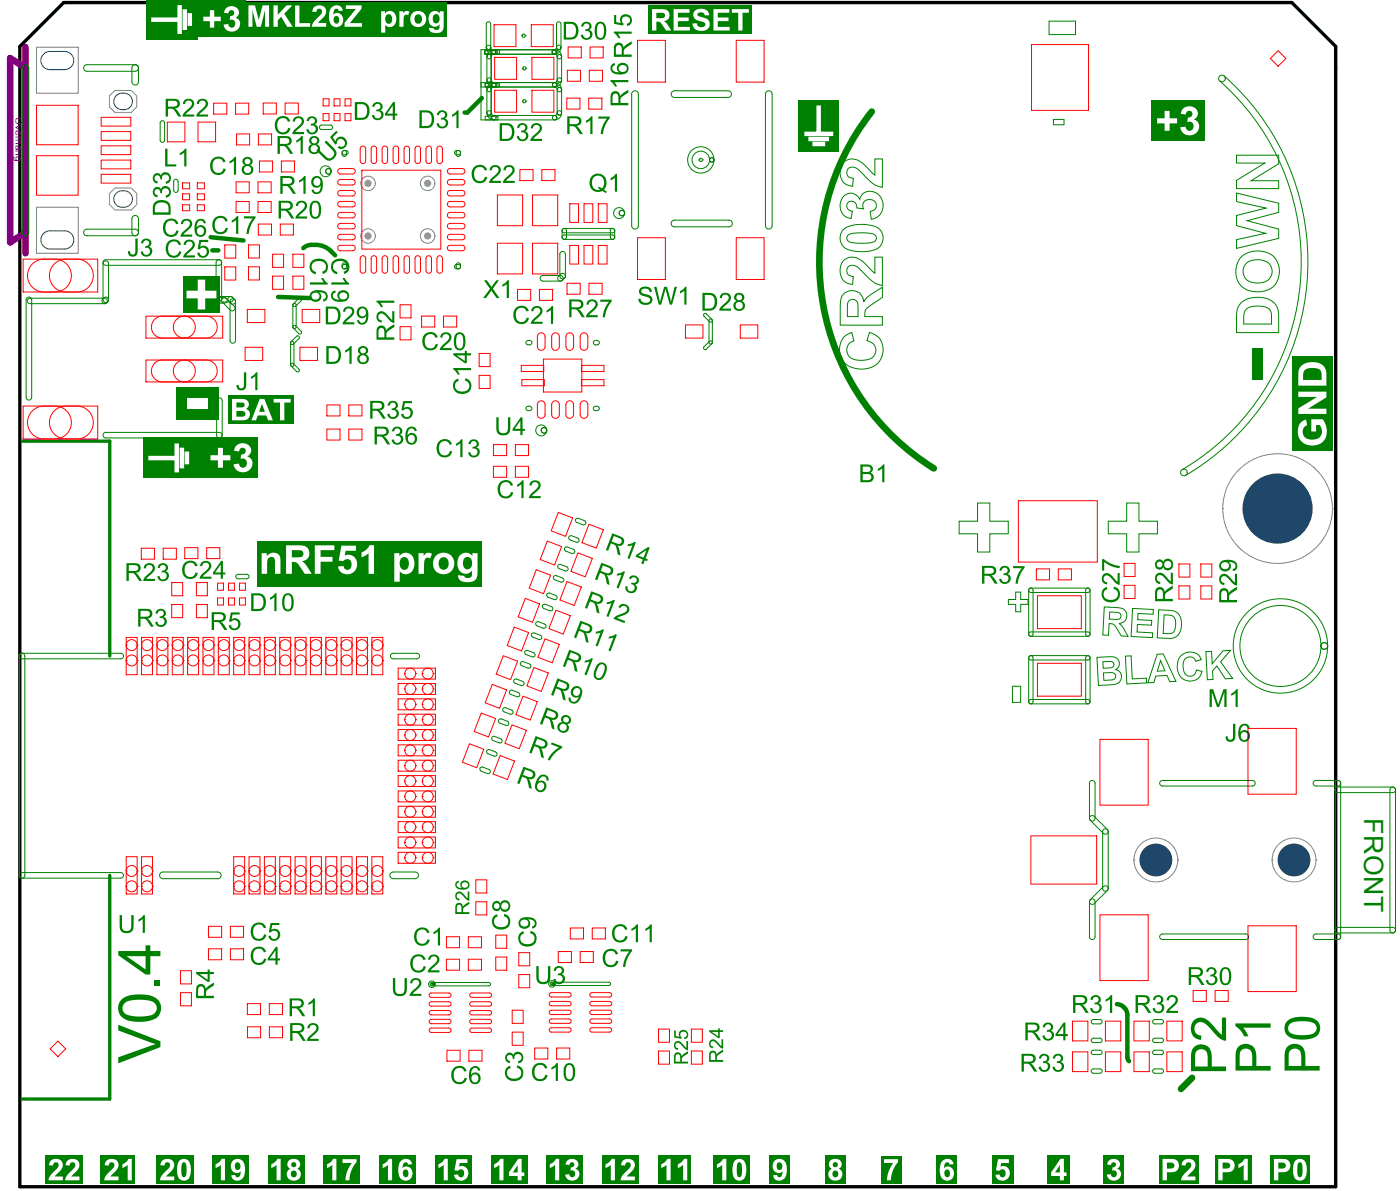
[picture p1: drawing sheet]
<svg xmlns="http://www.w3.org/2000/svg" width="212mm" height="181mm" viewBox="0 0 212 181" stroke-linecap="round" stroke-linejoin="round" font-family="sans-serif">
<defs><g id="words">
<text font-size="4" fill="#008000" x="206.9" y="124.1" transform="rotate(90 206.9 124.1)">FRONT</text>
<text font-size="1.5" fill="#800080" x="2.4" y="17.8" transform="rotate(90 2.4 17.8)">Overhang</text>
</g></defs>
<path d="M3 7l6.7-6.6h186.3l6.6 6.6v173h-199.6z" fill="none" stroke="#000" stroke-width=".51"/>
<path d="M3.9 10.3l-2.4-1.5v28l2.4-1.5M3.9 7.2v31.2" fill="none" stroke="#800080" stroke-width="1"/>
<g fill="none" stroke="#008000" stroke-width=".15">
<path d="M3.4 10.1a.5 .5 0 0 1 .6-.3 .5 .5 0 0 1 .4 .5v25a.5 .5 0 0 1-.5 .5 .5 .5 0 0 1-.5-.5zM12.8 10.1l.4-.3h7.3a.5 .5 0 0 1 .5 .5 .5 .5 0 0 1-.5 .5h-7.3a.5 .5 0 0 1-.4-.7zM20.1 10.1a.5 .5 0 0 1 .5-.3 .5 .5 0 0 1 .4 .5v2.1a.5 .5 0 0 1-.5 .5 .5 .5 0 0 1-.5-.5zM24.3 18.5a.34 .34 0 0 1 .4-.2 .34 .34 0 0 1 .3 .3v2.7a.34 .34 0 0 1-.4 .3 .34 .34 0 0 1-.3-.3zM48.5 19.1l.3-.1h1.3a.34 .34 0 0 1 .4 .3 .34 .34 0 0 1-.4 .3h-1.3a.34 .34 0 0 1-.3-.5zM73 12.5h11.1a.34 .34 0 0 1 .4 .4 .34 .34 0 0 1-.4 .3h-11.1M73.6 7.5v.7h2.2v-.7M73.6 12.5v.7M73.6 18.2v-.6h1.9v.6M73.6 12.6h1.9v.6M73.8 3.5a.34 .34 0 0 1 .4-.2 .34 .34 0 0 1 .2 .3v3.6a.34 .34 0 0 1-.3 .3 .34 .34 0 0 1-.3-.3zM73.9 13.4a.34 .34 0 0 1 .4-.1 .34 .34 0 0 1 .2 .3v3.5a.34 .34 0 0 1-.3 .4 .34 .34 0 0 1-.3-.4z"/>
<path d="M73.9 8.4a.34 .34 0 0 1 .4-.1 .34 .34 0 0 1 .2 .3v3.5a.34 .34 0 0 1-.3 .4 .34 .34 0 0 1-.3-.4zM74.5 7.5v10.7M74.8 7.6a.34 .34 0 0 0-.3 .3 .34 .34 0 0 0 .3 .3M74.9 12.5a.34 .34 0 0 0-.3 .4 .34 .34 0 0 0 .3 .3M74.9 7.5a.34 .34 0 0 0-.3 .4 .34 .34 0 0 0 .3 .3M75.4 8.2v-.5h-1.9v.5h10.6a.34 .34 0 0 0 .4-.3 .34 .34 0 0 0-.4-.4h-11.1v10.7h11.1a.34 .34 0 0 0 .4-.4 .34 .34 0 0 0-.4-.3h-9.2a.34 .34 0 0 0-.3 .3 .34 .34 0 0 0 .3 .4M75.8 12.5v.6h-2.2M84 7.6a.34 .34 0 0 1 .4 .3 .34 .34 0 0 1-.4 .3M84.5 3.5a.34 .34 0 0 1 .3-.2 .34 .34 0 0 1 .3 .3v3.6a.34 .34 0 0 1-.3 .3 .34 .34 0 0 1-.4-.3zM84.6 8.4a.34 .34 0 0 1 .3-.1 .34 .34 0 0 1 .3 .3v3.5a.34 .34 0 0 1-.3 .4 .34 .34 0 0 1-.4-.4zM84.6 13.4a.34 .34 0 0 1 .3-.1 .34 .34 0 0 1 .3 .3v3.5a.34 .34 0 0 1-.3 .4 .34 .34 0 0 1-.4-.4zM95.9 14a.51 .51 0 0 1 .6-.2 .51 .51 0 0 1 .3 .5v19.9a.51 .51 0 0 1-.5 .5 .51 .51 0 0 1-.5-.5z"/>
<path d="M101.9 14l.4-.2h8.1a.51 .51 0 0 1 .6 .5 .51 .51 0 0 1-.6 .5h-8.1a.51 .51 0 0 1-.4-.8zM116.2 14a.51 .51 0 0 1 .6-.2 .51 .51 0 0 1 .3 .5v19.9a.51 .51 0 0 1-.5 .5 .51 .51 0 0 1-.5-.5zM12.8 35l.4-.2h7.3a.5 .5 0 0 1 .5 .5 .5 .5 0 0 1-.5 .5h-7.3a.5 .5 0 0 1-.4-.8zM15.7 39.6l.3-.2h17.2a.42 .42 0 0 1 .4 .4 .42 .42 0 0 1-.4 .4h-17.2a.42 .42 0 0 1-.3-.6zM15.7 39.8a.42 .42 0 0 1 .5-.2 .42 .42 0 0 1 .3 .4v5.5a.42 .42 0 0 1-.5 .4 .42 .42 0 0 1-.4-.4zM20.1 32.9a.5 .5 0 0 1 .5-.2 .5 .5 0 0 1 .4 .5v2.1a.5 .5 0 0 1-.5 .5 .5 .5 0 0 1-.5-.5zM26.4 27.3a.34 .34 0 0 1 .4-.1 .34 .34 0 0 1 .2 .3v1.3a.34 .34 0 0 1-.3 .4 .34 .34 0 0 1-.4-.4zM32.8 39.6a.42 .42 0 0 1 .5-.2 .42 .42 0 0 1 .3 .4v5.4a.42 .42 0 0 1-.4 .4 .42 .42 0 0 1-.4-.4zM51.9 23a.33 .33 0 0 1 .4-.2 .33 .33 0 0 1 .3 .3v.3a.33 .33 0 0 1-.4 .3 .33 .33 0 0 1-.3-.3zM51.9 23a.46 .46 0 0 1 .6-.2 .46 .46 0 0 1 .3 .5 .46 .46 0 0 1-.6 .2 .46 .46 0 0 1-.3-.5zM69 23a.46 .46 0 0 1 .5-.2 .46 .46 0 0 1 .3 .5 .46 .46 0 0 1-.5 .2 .46 .46 0 0 1-.3-.5zM69.2 23a.33 .33 0 0 1 .4-.2 .33 .33 0 0 1 .3 .3v.3a.33 .33 0 0 1-.4 .3 .33 .33 0 0 1-.3-.3z"/>
<path d="M85 38.3a.42 .42 0 0 1 .5-.2 .42 .42 0 0 1 .3 .5v3.3a.42 .42 0 0 1-.5 .4 .42 .42 0 0 1-.4-.4zM85.3 35.8l.3-.2h7.3a.33 .33 0 0 1 .4 .4 .33 .33 0 0 1-.4 .3h-7.3a.33 .33 0 0 1-.3-.5zM85.3 34.8a.33 .33 0 0 1 .4-.1 .33 .33 0 0 1 .2 .3v1a.33 .33 0 0 1-.3 .3 .33 .33 0 0 1-.3-.3zM85.3 34.8l.3-.2h7.3a.33 .33 0 0 1 .4 .4 .33 .33 0 0 1-.4 .3h-7.3a.33 .33 0 0 1-.3-.5zM92.6 34.8a.33 .33 0 0 1 .4-.1 .33 .33 0 0 1 .3 .3v1a.33 .33 0 0 1-.4 .3 .33 .33 0 0 1-.3-.3zM101.9 33.6l.4-.2h8.3a.51 .51 0 0 1 .5 .5 .51 .51 0 0 1-.5 .5h-8.3a.51 .51 0 0 1-.4-.8zM4 45.3a.42 .42 0 0 1 .5-.2 .42 .42 0 0 1 .3 .4v14.8a.42 .42 0 0 1-.4 .4 .42 .42 0 0 1-.4-.4zM4.2 45.4l.4-.2h11.3a.42 .42 0 0 1 .4 .4 .42 .42 0 0 1-.4 .5h-11.3a.42 .42 0 0 1-.4-.7zM15.8 45.2a.44 .44 0 0 1 .6 .1 .44 .44 0 0 1-.2 .6 .44 .44 0 0 1-.7-.1 .44 .44 0 0 1 .3-.6zM32.8 45.2l.3-.2h1.9a.42 .42 0 0 1 .4 .4 .42 .42 0 0 1-.4 .4h-1.9a.42 .42 0 0 1-.3-.6zM32.9 45.3l.4-.2h.7a.42 .42 0 0 1 .5 .5 .42 .42 0 0 1-.5 .4h-.7a.42 .42 0 0 1-.4-.7zM33.8 45.3l.4-.1 .1 .1 1.2 1.1a.42 .42 0 0 1 0 .6 .42 .42 0 0 1-.6 0l-1.1-1.2-.2-.1z"/>
<path d="M34.7 45.1l.2-.1a.87 .87 0 0 1 .8 .8 .42 .42 0 0 1-.7 .2l-.4-.5zM35 45.5a.42 .42 0 0 1 .4-.2 .42 .42 0 0 1 .3 .4v5.9a.42 .42 0 0 1-.4 .5 .42 .42 0 0 1-.4-.5zM44.2 51.8l.1-.1 .3 .3v3.3l-.3 .3-.2-.3zM44.2 51.8l.8-.8h.3v.4l-.8 .8h-.3zM44.2 55.1h.3l.8 .9v.3h-.3l-.8-.8zM44.5 49.4h.4l.8 .8v.4h-.4l-.8-.8zM44.5 46.1l.8-.9h.4v.4l-.8 .8h-.4zM44.5 46.1h.4v.2v3.3l-.2 .2-.3-.2zM51.9 40.3a.46 .46 0 0 1 .6-.2 .46 .46 0 0 1 .3 .5 .46 .46 0 0 1-.6 .2 .46 .46 0 0 1-.3-.5zM51.9 40a.33 .33 0 0 1 .4-.1 .33 .33 0 0 1 .3 .3v.2a.33 .33 0 0 1-.4 .4 .33 .33 0 0 1-.3-.4zM69 40.3a.46 .46 0 0 1 .5-.2 .46 .46 0 0 1 .3 .5 .46 .46 0 0 1-.5 .2 .46 .46 0 0 1-.3-.5zM69.2 40a.33 .33 0 0 1 .4-.1 .33 .33 0 0 1 .3 .3v.2a.33 .33 0 0 1-.4 .4 .33 .33 0 0 1-.3-.4z"/>
<path d="M79.8 51.8a.46 .46 0 0 1 .6-.2 .46 .46 0 0 1 .2 .5 .46 .46 0 0 1-.5 .2 .46 .46 0 0 1-.3-.5zM82 42l.4-.2h2.6a.42 .42 0 0 1 .4 .4 .42 .42 0 0 1-.4 .4h-2.6a.42 .42 0 0 1-.4-.6zM85 41.6a.42 .42 0 0 1 .6 0 .42 .42 0 0 1 0 .6l-.3 .3a.42 .42 0 0 1-.6 0 .42 .42 0 0 1 0-.6zM90 51.8a.46 .46 0 0 1 .6-.2 .46 .46 0 0 1 .3 .5 .46 .46 0 0 1-.6 .2 .46 .46 0 0 1-.3-.5zM106.8 52.6l.8-.8h.4v.3l-.8 .8h-.4zM106.8 47.6h.4l.8 .8v.4h-.4l-.8-.8zM107.6 48.4h.2l.3 .2v3.3l-.3 .3-.2-.3zM15.7 65.8l.3-.2h17.3a.42 .42 0 0 1 .4 .4 .42 .42 0 0 1-.4 .4h-17.3a.42 .42 0 0 1-.3-.6zM32.9 60.5a.42 .42 0 0 1 .5-.1 .42 .42 0 0 1 .3 .4v5.2a.42 .42 0 0 1-.4 .4 .42 .42 0 0 1-.4-.4zM79.8 61.8a.46 .46 0 0 1 .6-.2 .46 .46 0 0 1 .2 .5 .46 .46 0 0 1-.5 .2 .46 .46 0 0 1-.3-.5zM87.4 78.7l.3-.1 1 .4a.33 .33 0 0 1 .2 .4 .33 .33 0 0 1-.5 .2l-.9-.4a.33 .33 0 0 1-.1-.5zM90 61.8a.46 .46 0 0 1 .6-.2 .46 .46 0 0 1 .3 .5 .46 .46 0 0 1-.6 .2 .46 .46 0 0 1-.3-.5z"/>
<path d="M3 99.3a.42 .42 0 0 1 .5-.2 .42 .42 0 0 1 .3 .4v33.3a.42 .42 0 0 1-.5 .4 .42 .42 0 0 1-.4-.4zM3 99.3l.3-.2h15a.42 .42 0 0 1 .4 .4 .42 .42 0 0 1-.4 .4h-15a.42 .42 0 0 1-.3-.6zM35.8 87.3l.3-.2h1.3a.34 .34 0 0 1 .4 .3 .34 .34 0 0 1-.4 .4h-1.3a.34 .34 0 0 1-.3-.5zM59.3 99.3l.3-.2h3.6a.42 .42 0 0 1 .4 .4 .42 .42 0 0 1-.4 .4h-3.6a.42 .42 0 0 1-.3-.6zM79.7 98.7l.3-.1 1 .4a.33 .33 0 0 1 .2 .4 .33 .33 0 0 1-.5 .2l-.9-.3a.33 .33 0 0 1-.1-.6zM80.7 96h.4l.9 .4a.33 .33 0 0 1 .2 .4 .33 .33 0 0 1-.5 .2l-.9-.4a.33 .33 0 0 1-.1-.6zM81.4 94.3h.3l.9 .4a.33 .33 0 0 1 .2 .4 .33 .33 0 0 1-.4 .2l-.9-.4a.33 .33 0 0 1-.1-.6zM82.4 91.7l.3-.1 1 .4a.33 .33 0 0 1 .1 .4 .33 .33 0 0 1-.4 .2l-.9-.3a.33 .33 0 0 1-.1-.6zM83.1 90l.3-.1 .9 .4a.33 .33 0 0 1 .2 .4 .33 .33 0 0 1-.4 .2l-1-.3a.33 .33 0 0 1 0-.6zM84.1 87.4l.3-.1 .9 .4a.33 .33 0 0 1 .2 .4 .33 .33 0 0 1-.4 .2l-.9-.4a.33 .33 0 0 1-.1-.5zM84.7 85.7l.3-.1 1 .4a.33 .33 0 0 1 .2 .4 .33 .33 0 0 1-.5 .2l-.9-.4a.33 .33 0 0 1-.1-.5zM85.7 83h.4l.9 .3a.33 .33 0 0 1 .2 .4 .33 .33 0 0 1-.4 .2l-1-.3a.33 .33 0 0 1-.1-.6z"/>
<path d="M86.4 81.3h.3l.9 .3a.33 .33 0 0 1 .2 .4 .33 .33 0 0 1-.4 .2l-.9-.3a.33 .33 0 0 1-.1-.6zM156.1 99.6a.33 .33 0 0 1 .4-.2 .33 .33 0 0 1 .2 .4v6.6a.33 .33 0 0 1-.3 .3 .33 .33 0 0 1-.4-.3zM156.1 89.3a.33 .33 0 0 1 .4-.1 .33 .33 0 0 1 .2 .3v6.7a.33 .33 0 0 1-.3 .3 .33 .33 0 0 1-.4-.3zM156.1 96l.3-.2h8.6a.33 .33 0 0 1 .4 .4 .33 .33 0 0 1-.4 .3h-8.6a.33 .33 0 0 1-.3-.5zM156.1 99.6l.3-.2h8.6a.33 .33 0 0 1 .4 .4 .33 .33 0 0 1-.4 .3h-8.6a.33 .33 0 0 1-.3-.5zM156.1 89.3l.3-.1h8.6a.33 .33 0 0 1 .4 .3 .33 .33 0 0 1-.4 .4h-8.6a.34 .34 0 0 1-.3-.6zM164.7 99.6a.33 .33 0 0 1 .4-.2 .33 .33 0 0 1 .3 .4v6.6a.33 .33 0 0 1-.4 .3 .33 .33 0 0 1-.3-.3zM164.7 89.3a.33 .33 0 0 1 .4-.1 .33 .33 0 0 1 .3 .3v6.7a.33 .33 0 0 1-.4 .3 .33 .33 0 0 1-.3-.3zM72.9 116.4l.3-.1 1 .4a.33 .33 0 0 1 .2 .4 .33 .33 0 0 1-.5 .2l-.9-.3a.33 .33 0 0 1-.1-.6zM73.9 113.7h.4l.9 .3a.33 .33 0 0 1 .2 .5 .33 .33 0 0 1-.5 .2l-.9-.4a.33 .33 0 0 1-.1-.6zM74.7 111.7h.3l1 .3a.33 .33 0 0 1 .2 .5 .33 .33 0 0 1-.5 .2l-.9-.4a.33 .33 0 0 1-.1-.6zM75.7 109.1l.3-.1 1 .4a.33 .33 0 0 1 .2 .4 .33 .33 0 0 1-.5 .2l-.9-.3a.33 .33 0 0 1-.1-.6z"/>
<path d="M76.4 107.4l.3-.1 .9 .4a.33 .33 0 0 1 .2 .4 .33 .33 0 0 1-.4 .2l-.9-.3a.33 .33 0 0 1-.1-.6zM77.4 104.7h.3l.9 .3a.33 .33 0 0 1 .2 .5 .33 .33 0 0 1-.4 .2l-.9-.4a.33 .33 0 0 1-.1-.6zM78 103h.4l.9 .3a.33 .33 0 0 1 .2 .5 .33 .33 0 0 1-.4 .2l-1-.4a.33 .33 0 0 1-.1-.6zM80.1 101.3a.33 .33 0 0 0 .4-.2 .33 .33 0 0 0-.2-.4l-.9-.4a.33 .33 0 0 0-.4 .2 .33 .33 0 0 0 .1 .5l1 .3M156.1 106.2l.3-.1h8.6a.33 .33 0 0 1 .4 .3 .33 .33 0 0 1-.4 .3h-8.6a.33 .33 0 0 1-.3-.5zM165.3 118.6a.42 .42 0 0 1 .5-.2 .42 .42 0 0 1 .3 .4v5.3a.42 .42 0 0 1-.4 .4 .42 .42 0 0 1-.4-.4zM176 118.6l.3-.2h13.7a.42 .42 0 0 1 .4 .4 .42 .42 0 0 1-.4 .4h-13.7a.42 .42 0 0 1-.3-.6zM199.3 118.6l.3-.2h3.4a.42 .42 0 0 1 .4 .4 .42 .42 0 0 1-.4 .4h-3.4a.42 .42 0 0 1-.3-.6zM202.6 118.6a.42 .42 0 0 1 .5-.2 .42 .42 0 0 1 .3 .4v23.3a.42 .42 0 0 1-.4 .4 .42 .42 0 0 1-.5-.4zM202.6 119.6l.4-.2h8.3a.42 .42 0 0 1 .4 .4 .42 .42 0 0 1-.4 .4h-8.3a.42 .42 0 0 1-.4-.6zM210.9 119.6a.42 .42 0 0 1 .5-.2 .42 .42 0 0 1 .3 .4v21.3a.42 .42 0 0 1-.4 .4 .42 .42 0 0 1-.5-.4zM3 132.5l.3-.2h15a.42 .42 0 0 1 .4 .5 .42 .42 0 0 1-.4 .4h-15a.42 .42 0 0 1-.3-.7z"/>
<path d="M24.3 132.5l.4-.3h8.3a.51 .51 0 0 1 .5 .6 .51 .51 0 0 1-.5 .5h-8.3a.51 .51 0 0 1-.4-.8zM59.2 132.5l.4-.3h3.4a.51 .51 0 0 1 .5 .6 .51 .51 0 0 1-.5 .5h-3.4a.51 .51 0 0 1-.4-.8zM165.3 136.5a.42 .42 0 0 1 .5-.2 .42 .42 0 0 1 .3 .4v5.4a.42 .42 0 0 1-.4 .4 .42 .42 0 0 1-.4-.4zM165.4 123.8l.4-.1 .2 .1 2 2a.42 .42 0 0 1 0 .6 .42 .42 0 0 1-.6 0l-2-2-.1-.2zM165.4 136.4l2-2a.42 .42 0 0 1 .6 0 .42 .42 0 0 1 0 .6l-2 2a.42 .42 0 0 1-.6 0 .42 .42 0 0 1 0-.6zM167.3 125.9a.42 .42 0 0 1 .5-.2 .42 .42 0 0 1 .3 .4v8.6a.42 .42 0 0 1-.4 .5 .42 .42 0 0 1-.4-.5zM65.3 149.1l8.9-.1 .2 .3-.2 .2h-8.7l-.2-.1zM83.5 149h8.9l.2 .2-.2 .3h-8.7l-.2-.3zM165.6 157.6l.3-.2h1a.33 .33 0 0 1 .3 .4 .33 .33 0 0 1-.3 .3h-1a.33 .33 0 0 1-.3-.5zM165.6 159.4l.3-.1h1a.33 .33 0 0 1 .3 .3 .33 .33 0 0 1-.3 .3h-1a.33 .33 0 0 1-.3-.5zM165.6 154.8l.3-.2h1a.33 .33 0 0 1 .3 .3 .33 .33 0 0 1-.3 .4h-1a.33 .33 0 0 1-.3-.5zM174.9 157.6l.3-.2h1a.33 .33 0 0 1 .3 .4 .33 .33 0 0 1-.3 .3h-1a.33 .33 0 0 1-.3-.5z"/>
<path d="M174.9 159.4l.3-.1h1a.33 .33 0 0 1 .3 .3 .33 .33 0 0 1-.3 .3h-1a.33 .33 0 0 1-.3-.5zM174.9 154.8l.3-.2h1a.33 .33 0 0 1 .3 .3 .33 .33 0 0 1-.3 .4h-1a.33 .33 0 0 1-.3-.5zM176 141.9l.3-.3h12.7a.42 .42 0 0 1 .4 .5 .42 .42 0 0 1-.4 .4h-12.7a.42 .42 0 0 1-.3-.6zM199.3 141.9l.3-.3h3.4a.42 .42 0 0 1 .4 .5 .42 .42 0 0 1-.4 .4h-3.4a.42 .42 0 0 1-.3-.6zM202.6 140.9l.4-.3h8.3a.42 .42 0 0 1 .4 .5 .42 .42 0 0 1-.4 .4h-8.3a.42 .42 0 0 1-.4-.6zM165.6 162.3l.3-.2h1a.33 .33 0 0 1 .3 .3 .33 .33 0 0 1-.3 .4h-1a.33 .33 0 0 1-.3-.5zM174.9 162.3l.3-.2h1a.33 .33 0 0 1 .3 .3 .33 .33 0 0 1-.3 .4h-1a.33 .33 0 0 1-.3-.5z"/>
</g>
<path d="M73.1 14.9l-2.2 2.2h-.4M32 36l4.9 .5M32.2 38h.9M47.2 37.1h.7M50.2 38.1l.6 .6M42.2 45l4.8 .2M170.4 152.7l.2 .2M171 153.9v6.4" fill="none" stroke="#008000" stroke-width=".68"/>
<path d="M3.3 66.9h13.4v32.6M16.7 132.8v33.9h-13.4" fill="none" stroke="#008000" stroke-width=".51"/>
<path d="M180.8 163.5l-1.7 1.6" fill="none" stroke="#008000" stroke-width="1"/>
<g fill="#008000">
<path d="M18.1 138.8h.4l.1 2.1 .2 .2 .4 .1 .4-.1 .2-.2 .1-.5v-1.6h.4l-.1 2-.1 .3-.3 .3-.8 .1-.4-.1-.3-.3-.1-.6z"/>
<path d="M21 139.4l.5-.3 .3-.3h.2v2.7h-.3v-2.1l-.7 .4z"/>
<path d="M20.5 36.2h.4l-.1 2.3-.3 .4h-.7l-.2-.2-.2-.4v-.2h.3a.41 .41 0 0 0 .2 .5 .41 .41 0 0 0 .5-.1l.1-.3z"/>
<path d="M21.6 36.4l.4-.2h.4l.3 .2 .2 .2v.5l-.3 .3 .4 .3 .1 .5-.2 .4-.4 .3-.7-.1-.4-.4-.1-.2 .4-.1 .2 .4 .4 .1 .3-.1 .2-.4-.2-.4-.3-.1h-.3v-.3l.4-.1 .2-.1-.1-.5-.4-.1-.2 .1-.2 .3h-.3z"/>
<path d="M25.1 22.5h.3v2.4h1.3v.3h-1.6z"/>
<path d="M27.3 23.2l.5-.3 .3-.4h.2v2.7h-.4v-2.1l-.6 .4z"/>
<path d="M35 92.9h1.4v.3h-1.1l-.2 .7 .4-.1h.4l.3 .2 .2 .3 .1 .3-.1 .4-.2 .4-.3 .1h-.7l-.5-.5v-.2h.3l.2 .4 .4 .1 .4-.2 .1-.3-.1-.5-.2-.2h-.4l-.3 .2h-.3z"/>
<path d="M74.9 139l.5-.4 .1 .4-.4 .2-.2 .3 .2 .8 .4 .2 .7 .1 .4-.1 .4-.4 .1-.4-.1-.3-.2-.3-.4-.1 .1-.4 .4 .2 .3 .3 .2 .4v.5l-.2 .4-.4 .4-.5 .2-.7-.1-.4-.1-.4-.4-.2-.5 .1-.5z"/>
<path d="M73.4 42.5h.4l.7 1 .8-1h.4l-.9 1.3 1 1.4h-.5l-.8-1.1-.8 1.1h-.4l1-1.4z"/>
<path d="M76.2 43.2l.5-.4 .3-.3h.2v2.7h-.3v-2.1l-.7 .4z"/>
<path d="M83.7 112.6l1.6 .6-.1 .3-1.1 .8-.7 1-.3-.1 .4-.7 .6-.7 .7-.4-1.2-.5z"/>
<path d="M88.4 3.5l.3-.2h.4l.4 .2 .2 .2v.5l-.3 .3 .4 .3 .1 .5-.2 .5-.4 .2h-.7l-.4-.5-.1-.2 .3-.1 .2 .5 .5 .1 .3-.2 .1-.3-.2-.5-.2-.1h-.3v-.3h.4l.1-.2v-.5l-.4-.1-.3 .1-.1 .4-.4-.1z"/>
<path d="M93.3 140.5l.3-.3h.6l.5 .1 .3 .3 .2 .3-.4 .1-.3-.5h-.7l-.4 .3-.2 .5 .1 .8 .5 .5h.6l.3-.3 .2-.4 .3 .1-.4 .7-.5 .2h-.4l-.5-.1-.3-.3-.3-1 .2-.7z"/>
<path d="M95.8 140.9l.5-.4 .3-.3h.2v2.7h-.4v-2.1l-.6 .4z"/>
<path d="M97.9 140.9l.5-.4 .3-.3h.2v2.7h-.4v-2.1l-.6 .4z"/>
<path d="M32.1 92.8l1.5 .1 .5 .2 .2 .4-.1 .4-.2 .3-.5 .1 .4 .4 .6 .8h-.5l-.6-1-.5-.2h-.4v1.2h-.4zM32.5 93.1v.9h1l.4-.2v-.3l-.2-.3z"/>
<path d="M74.9 136.8l.5-.2 .3 .1 .2 .3 .4-.4h.6l.3 .2 .2 .3-.1 .7-.2 .3-.4 .2-.5-.1-.3-.4-.3 .3h-.5l-.2-.1-.2-.4v-.4zM74.9 137.4a.45 .45 0 0 0 .9 0 .45 .45 0 0 0-.9 0zM76 137.4a.55 .55 0 0 0 1.1 0 .55 .55 0 0 0-1.1 0z"/>
<path d="M81.3 111.6l1.4 .6 .3 .4v.4l-.2 .4-.3 .1h-.5l.3 .5 .2 1-.4-.2-.4-1.3-.6-.3-.5 1.1-.3-.2zM81.5 112l-.3 .9 .9 .3 .5-.1 .1-.3-.1-.3z"/>
<path d="M85.5 3.3h1.4l.6 .5 .2 .5v.6l-.1 .6-.4 .3-.5 .2h-1.2zM85.9 3.6v2.1h.7l.4-.1 .2-.3 .2-.4-.2-.9-.3-.3z"/>
<path d="M90.6 3.5l.3-.2 .5 .1 .3 .2 .2 .3 .1 .7-.1 .8-.3 .5-.3 .1-.7-.1-.3-.5-.1-1.3zM90.8 3.7l-.2 .5v1.1l.2 .3 .4 .2 .2-.2 .2-.3v-1.2l-.1-.3-.3-.2z"/>
</g>
<path d="M153.6 104.1h1.2v2.4h-1.2z" fill="none" stroke="#008000" stroke-width=".15"/>
<g fill="#008000">
<path d="M183.2 146.9l.3-.2h.5l.3 .2 .2 .2v.5l-.3 .3 .4 .3 .1 .5-.2 .4-.4 .3-.7-.1-.4-.4-.1-.2 .3-.1 .2 .4 .5 .1 .3-.1 .1-.4-.1-.4-.3-.1h-.3v-.3l.4-.1 .2-.2-.1-.4-.4-.2-.3 .2-.1 .3h-.3z"/>
<path d="M25.1 33.5l.4-.3 .6-.1 .5 .2 .3 .3 .2 .3-.4 .1-.4-.5h-.7l-.3 .3-.2 .5 .1 .8 .4 .5h.7l.3-.3 .2-.4 .3 .1-.5 .7-.4 .2h-.5l-.4-.1-.4-.4-.1-.5-.1-.5 .1-.6z"/>
<path d="M27.7 33.4l.2-.2h.5l.4 .1 .2 .2 .2 .5-.2 .4-1.2 1.2h1.4v.3h-1.8l.2-.5 1-1 .2-.4-.1-.4-.4-.1-.4 .1-.1 .4h-.4z"/>
<path d="M180.3 146.7h1.5l.5 .2 .2 .5-.1 .3-.3 .3-.4 .2 .4 .3 .6 .9h-.4l-.7-1-.5-.2h-.4v1.2h-.4zM180.7 147v.9l1-.1 .4-.2v-.3l-.2-.2z"/>
<path d="M185.4 146.9l.3-.2h.5l.3 .3 .2 .3 .1 .7-.1 .8-.3 .4-.3 .2-.7-.1-.3-.6v-1.2zM185.6 147.1l-.2 .5v1l.1 .4 .4 .1 .3-.1 .2-.3v-1.2l-.1-.3-.3-.2z"/>
<path d="M29.8 33.4l.4-.2h.3l.4 .1 .3 .3v.3h-.3l-.2-.4h-.4l-.3 .2-.1 .4-.1 .4 .3-.3 .4-.1 .4 .2 .3 .3 .1 .3-.1 .4-.2 .4-.2 .2h-.7l-.3-.2-.2-.3-.1-1.1zM30 34.6l-.1 .4 .1 .4 .4 .3 .3-.1 .2-.5-.1-.5-.4-.2z"/>
</g>
<path d="M32.2 175.2h5.5v4.4h-5.5z" fill-rule="evenodd" fill="#008000"/>
<g fill="#fff">
<path d="M32.7 176.6l.6-.4 .3-.5h.5v3.3h-.6v-2.3l-.8 .4z"/>
<path d="M35.3 176l.4-.2h.6a1.47 1.47 0 0 1 .9 1.7v.1a1.18 1.18 0 0 1-.5 1.2 1.18 1.18 0 0 1-1.3 0l-.3-.5 .6-.1 .1 .3h.3l.3-.3 .1-.6-.6 .3-.3-.1-.4-.2-.2-.8zM35.8 176.4l-.2 .5a.43 .43 0 0 0 .2 .5 .43 .43 0 0 0 .6-.1l.1-.5a.45 .45 0 0 0-.2-.5 .45 .45 0 0 0-.5 .1z"/>
</g>
<g fill="#008000">
<path d="M59.6 148.3h.4v2.1l.2 .3 .4 .1 .4-.1 .3-.2 .1-.5v-1.7h.3v2l-.1 .4-.3 .2-.9 .2-.4-.2-.2-.2-.2-.7z"/>
<path d="M62.4 148.6l.3-.2 .4-.1 .5 .1 .2 .3 .1 .4-.1 .4-1.2 1.2h1.3v.3h-1.8l.2-.5 1.1-.9 .2-.5-.2-.4-.3-.1-.4 .1-.2 .4h-.3z"/>
</g>
<path d="M66 175.2h5.6v4.4h-5.6z" fill-rule="evenodd" fill="#008000"/>
<g fill="#fff">
<path d="M66.5 176.6l.6-.4 .3-.5h.5v3.3h-.6v-2.3l-.8 .4z"/>
<path d="M69.3 175.8h1.6v.6h-1.2l-.1 .5 .6-.1 .6 .4 .2 .6-.1 .7-.6 .5h-.7l-.5-.3-.2-.5 .6-.1a.5 .5 0 0 0 .7 .4 .5 .5 0 0 0 .2-.7 .52 .52 0 0 0-.4-.5 .52 .52 0 0 0-.6 .3l-.5-.1z"/>
</g>
<g fill="#008000">
<path d="M69.2 135.4l.4-.2 .3 .1 1 .9v-1h.3v1.4l-.4-.2-.8-.8-.3-.1-.3 .1-.1 .3 .1 .3 .3 .1v.3l-.4-.2-.2-.5z"/>
<path d="M69 57.7l.5-.3 .1 .4-.4 .2-.2 .3 .2 .7 .4 .3 .6 .1 .6-.2 .3-.3 .1-.4-.1-.4-.6-.4 .1-.3 .4 .1 .3 .3 .2 .5v.5l-.2 .4-.4 .4-.5 .1h-.7l-.4-.2-.4-.3-.2-.5 .1-.6z"/>
<path d="M68.7 55.8h2.8v.3h-2.2l.4 .7h-.3l-.3-.5-.4-.3z"/>
<path d="M92.6 12.1h2.7v.4h-2.1l.4 .6h-.3l-.3-.5-.4-.2z"/>
<path d="M93.1 4.8h2.7v.3h-2.1l.4 .7h-.3l-.3-.5-.4-.3z"/>
<path d="M93.2 2.3h.3v1.1l.7 .1-.2-.6 .3-.5 .5-.2 .6 .1 .4 .5v.7l-.3 .3-.4 .1v-.3l.4-.2 .1-.4-.2-.3-.5-.2-.4 .1-.2 .3 .1 .4 .2 .3-.1 .3-1.3-.3z"/>
<path d="M69.2 137.1l.3-.2 .4 .1 .2 .1 .1 .4 .3-.3 .7-.5v.4l-.8 .5-.2 .4v.3h1v.3h-2.1v-1.1zM69.4 137.3l-.1 .3v.7h.7l-.1-.9-.2-.2z"/>
<path d="M69.2 133.8l.4-.2v.2l-.3 .2v.3l.3 .3 .5 .1-.3-.4 .1-.5 .4-.2h.4l.4 .3 .1 .5-.2 .3-.4 .2-1-.1-.3-.1-.2-.3v-.3zM70.2 133.9l-.2 .3 .2 .3 .4 .1 .4-.2v-.3l-.2-.2-.3-.1z"/>
<path d="M68.8 53.6h1.7v-.4h.3v.4h.7v.3h-.7v1.2h-.3l-1.7-1.3zM69.3 53.9l1.2 .8v-.8z"/>
<path d="M92.8 14l.4-.2 .4 .1 .3 .2 .2 .5 .3-.4 .9-.6v.4l-1 .7-.2 .5v.4h1.2v.4h-2.7v-1.4zM93.1 14.3l-.2 .3v1h.9l-.1-1.2-.3-.2z"/>
<path d="M92.8 9.8l.5-.2v.3l-.4 .2v.4l.3 .3 .6 .2h.1l-.2-.3-.1-.4 .3-.6 .7-.2 .3 .1 .3 .3 .2 .5-.3 .6-.5 .2-.8 .1a.96 .96 0 0 1-1-.4 .96 .96 0 0 1 0-1.1zM94 10l-.1 .4 .2 .4 .6 .1 .3-.3 .1-.4-.3-.3h-.4z"/>
<path d="M93.3 6.7l.5-.2h.4l.3 .3 .1 .4 .3-.4 .9-.6v.5l-1 .7-.2 .4v.5h1.2v.3h-2.7v-1.4zM93.6 6.9l-.2 .4v1h.9l-.1-1.2-.2-.3z"/>
</g>
<path d="M99.8 175.2h5v4.3h-5z" fill-rule="evenodd" fill="#008000"/>
<g fill="#fff">
<path d="M100.3 176.6l.6-.4 .3-.5h.5v3.3h-.6v-2.3l-.8 .4z"/>
<path d="M102.8 176.6l.6-.4 .3-.5h.5v3.3h-.6v-2.3l-.8 .4z"/>
</g>
<g fill="#008000">
<path d="M102.4 158l.3-.1h.4l1 1v-1h.3v1.4l-.4-.2-.8-.8-.4-.2-.2 .2-.2 .2 .2 .4 .3 .1-.1 .2-.3-.1-.3-.5z"/>
<path d="M102.3 156.3h.2v.8l.6 .1-.1-.4 .2-.4 .3-.2 .5 .1 .4 .4-.1 .5-.1 .3-.4 .1v-.3l.3-.1 .1-.3-.2-.3-.4-.1-.3 .1-.1 .2v.3l.2 .2v.2l-1.1-.2z"/>
<path d="M107.7 157.8l.4-.2 .3 .1 1 1v-1.1h.3v1.4l-.4-.1-.8-.9-.3-.1-.3 .1-.1 .3 .1 .3 .3 .1v.3l-.4-.1-.2-.5z"/>
<path d="M102.4 159.7l.4-.1h.3l.2 .3 .1 .3 .3-.3 .7-.5v.4l-.8 .5-.2 .3v.4h1v.3h-2.2v-1.1zM102.6 160l-.1 .2v.8h.7l-.1-.9-.2-.2z"/>
<path d="M107.7 159.5l.4-.2 .3 .1 .2 .2 .1 .3 .3-.3 .7-.4v.3l-.8 .5-.2 .4v.4h1v.2h-2.1v-1.1zM107.9 159.7l-.1 .3v.8h.7l-.1-1-.2-.2z"/>
<path d="M107.6 156.2h1.3v-.2h.3v.2h.5v.3h-.5v.9h-.3l-1.3-.9zM108 156.5l.9 .7v-.7z"/>
</g>
<path d="M133.6 175.3h3.1v4.2h-3.1z" fill-rule="evenodd" fill="#008000"/>
<path d="M134.1 175.8h2.1v.4l-.5 .7-.3 .8-.3 1.3h-.6l.1-.5 .3-1 .6-1.1h-1.4z" fill="#fff"/>
<path d="M142 175.2h3.2v4.4h-3.2z" fill-rule="evenodd" fill="#008000"/>
<path d="M142.9 176.1l.6-.3h.5l.4 .2 .3 .6h-.6l-.2-.3h-.2l-.4 .2-.1 .7 .4-.3 .5 .1 .4 .3 .2 .6-.1 .5-.2 .4-.4 .2h-.5a1.52 1.52 0 0 1-.9-1.8l.1-.7zM143.4 177.5l-.1 .5a.44 .44 0 0 0 .2 .5 .44 .44 0 0 0 .5-.1l.1-.5a.43 .43 0 0 0-.2-.5 .43 .43 0 0 0-.5 .1z" fill="#fff"/>
<path d="M167.4 175.2h3.2v4.4h-3.2z" fill-rule="evenodd" fill="#008000"/>
<path d="M168.2 176l.5-.2h.5l.5 .2 .2 .5-.1 .4-.4 .4 .4 .2 .2 .3v.5l-.2 .4-.7 .3-.7-.1-.3-.3-.2-.5h.6a.46 .46 0 0 0 .5 .4 .46 .46 0 0 0 .4-.6 .48 .48 0 0 0-.7-.4l.1-.5a.4 .4 0 0 0 .5-.3 .4 .4 0 0 0-.4-.4 .4 .4 0 0 0-.4 .4l-.5-.1z" fill="#fff"/>
<g fill="#008000">
<path d="M167.4 89.3l.5-.3 .1 .4-.4 .2-.2 .3 .2 .7 .4 .3 .6 .1 .6-.2 .3-.3 .1-.4-.1-.4-.2-.2-.4-.2 .1-.3 .4 .1 .3 .3 .2 .5v.5l-.2 .4-.4 .3-.5 .2h-.7l-.4-.2-.4-.3-.2-.5 .1-.6z"/>
<path d="M167.4 87.1l.4-.2 .4 .1 1.3 1.2v-1.3h.4v1.8l-.6-.2-.9-1-.5-.2-.4 .1-.1 .4 .2 .4 .4 .1-.1 .3-.4-.1-.4-.6 .1-.5z"/>
<path d="M167.2 84.8h.2l1.3 .7 1.2 .3v.4l-1.3-.3-1.1-.7v1.3h-.3z"/>
<path d="M175.4 87.1l.5-.2 .4 .1 1.3 1.2v-1.3h.3v1.7l-.5-.2-1-1-.4-.2-.4 .1-.1 .4 .1 .4 .4 .1v.4l-.5-.2-.2-.3-.1-.3z"/>
<path d="M181.1 154.8l.5-.4a1.72 1.72 0 0 1 1.8 .5l2 2v-2.6h.6v3.5h-.5l-.7-.5-2.1-2.1a1.01 1.01 0 0 0-1.3 .2 1.01 1.01 0 0 0 .1 1.4l.7 .2v.7h-.1a1.76 1.76 0 0 1-1-2.9z"/>
<path d="M187.4 155.2h5.3v.7h-4.1l.8 1.3h-.7l-.6-1-.7-.6z"/>
<path d="M190 52.8h1.5v4.9h-1.5z"/>
<path d="M17.9 155.4l6.4 2.5v.9l-6.4 2.5v-1l5.7-2-5.7-2z"/>
<path d="M23.4 148.7h.9v.9h-.9z"/>
<path d="M47.2 39.7l.5-.3 .4-.2 .6 .1 .5 .1 .4 .4 .1 .4v.5l-.1 .4-.6 .5-.1-.4 .4-.2 .1-.3v-.6l-.5-.4-.8-.1-.5 .2-.3 .4 .1 .7 .6 .3-.1 .4-.4-.2-.3-.3-.2-.5v-.5z"/>
<path d="M47 42.8h2.1l-.4-.6h.3l.4 .5 .3 .2v.3h-2.7z"/>
<path d="M23.8 92.5l.4-.1 .4-.1 .3 .2 .2 .3v.4l-.3 .4 .4 .3 .1 .5-.2 .4-.4 .2h-.7l-.4-.4-.1-.3h.4l.2 .4 .4 .1 .3-.2 .2-.3-.2-.5-.3-.1-.3 .1v-.3l.4-.1 .2-.2v-.4l-.5-.2-.2 .1-.2 .4-.3-.1z"/>
<path d="M22 85.6l.3-.1 .4-.1 .4 .1 .3 .2 .1 .5-.1 .4-1.2 1.2h1.3v.3h-1.8l.2-.5 1.1-1 .2-.4-.2-.4-.3-.1-.4 .1-.2 .4h-.3z"/>
<path d="M24.1 85.6l.4-.2h.4l.4 .2 .2 .3v.4l-.4 .3 .4 .3 .1 .5-.2 .5-.4 .2h-.7l-.4-.5v-.2h.3l.2 .4 .4 .1 .3-.2 .2-.3-.2-.5-.3-.1h-.3l.1-.3h.3l.2-.2v-.5l-.5-.1-.2 .1-.2 .4-.3-.1z"/>
<path d="M46.8 152.1l.5-.3 .3-.4h.2v2.7h-.4v-2.1l-.6 .4z"/>
<path d="M38.4 143.9l.4-.3h.6l.5 .1 .3 .3 .2 .3-.4 .1-.4-.5h-.7l-.3 .3-.2 .5 .1 .8 .4 .5h.7l.3-.3 .2-.3h.3l-.4 .8-.5 .1h-.5l-.4-.1-.3-.4-.2-.5-.1-.5 .2-.5z"/>
<path d="M38.4 140.2l.4-.2 .6-.1 .5 .2 .3 .3 .2 .3-.4 .1-.4-.5h-.7l-.3 .3-.2 .5 .1 .8 .4 .4h.7l.3-.2 .2-.4 .3 .1-.4 .7-.5 .2h-.5l-.4-.2-.3-.3-.2-.5-.1-.6 .2-.5z"/>
<path d="M41 140h1.4v.3h-1.1l-.1 .7 .3-.1h.4l.3 .2 .2 .3 .1 .3-.1 .5-.2 .2-.3 .2h-.7l-.4-.5-.1-.2h.4l.1 .4 .4 .1 .4-.2 .2-.3-.1-.5-.3-.2h-.4l-.3 .2h-.3z"/>
<path d="M41 90.6l.4-.3 .3-.3h.2v2.7h-.3v-2.1l-.6 .4z"/>
<path d="M37 56.5h.4l-.1 2.3-.4 .3-.6 .1-.3-.2-.1-.4v-.2h.3a.4 .4 0 0 0 .3 .5 .4 .4 0 0 0 .5-.2z"/>
<path d="M38.1 57.1l.5-.3 .2-.3h.3v2.7h-.4v-2.1l-.6 .4z"/>
<path d="M45.1 30.7l.3-.2 .4-.1 .4 .2 .3 .2 .1 .4-.1 .4-1.2 1.2h1.3v.3h-1.8l.2-.5 1.1-1 .1-.4-.1-.4-.4-.1-.3 .2-.2 .4-.3-.1z"/>
<path d="M32.3 24.1l.4-.3h.5l.6 .1 .3 .3 .1 .3-.3 .1-.4-.5h-.7l-.4 .3-.1 .5v.8l.5 .5h.6l.3-.3 .2-.4 .4 .1-.5 .7-.4 .2h-.6l-.4-.1-.3-.4-.2-.5v-.5l.1-.5z"/>
<path d="M34.8 24.5l.5-.4 .3-.3h.2v2.7h-.3v-2.1l-.7 .4z"/>
<path d="M42.1 17.9l.4-.2 .6-.1 .5 .2 .3 .3 .1 .3-.3 .1-.4-.5h-.7l-.4 .4-.1 .5 .1 .7 .2 .3 .3 .1h.7l.3-.6 .4 .1-.4 .7-.5 .2h-.6l-.4-.2-.3-.3-.2-.5v-.6l.1-.5z"/>
<path d="M44.6 17.9l.3-.2 .4-.1 .4 .1 .3 .3 .1 .4-.1 .4-1.2 1.2h1.3v.3h-1.8l.2-.5 1.1-.9 .2-.5-.2-.4-.3-.1-.4 .2-.2 .3h-.3z"/>
<path d="M46.7 17.9l.4-.2h.4l.4 .1 .2 .3v.4l-.4 .4 .4 .3 .1 .5-.2 .4-.3 .2h-.7l-.5-.4v-.3h.3l.2 .4 .4 .1 .3-.2 .2-.3-.2-.5h-.6l.1-.3 .3-.1 .2-.2v-.4l-.4-.2-.3 .1-.2 .4-.3-.1z"/>
<path d="M62.6 145l.4-.2 .6-.1 .5 .2 .3 .3 .2 .3-.4 .1-.4-.5h-.7l-.4 .3-.1 .6 .1 .7 .2 .3 .3 .2 .7-.1 .4-.6 .3 .1-.4 .7-.5 .2h-.5l-.4-.2-.3-.3-.2-.5-.1-.6 .2-.5z"/>
<path d="M65.2 145l.3-.2h.4l.4 .1 .2 .2 .2 .4-.2 .4-1.2 1.3h1.4v.3h-1.8l.2-.6 1-.9 .2-.5-.1-.3-.4-.2-.4 .2-.1 .4-.4-.1z"/>
<path d="M59.7 64.9l.3-.2h.4l.4 .2 .2 .2v.5l-.3 .3 .4 .3 .1 .5-.2 .5-.4 .2h-.7l-.4-.5-.1-.2 .3-.1 .2 .5 .5 .1 .3-.2 .1-.3-.2-.5-.2-.1h-.3v-.3h.4l.1-.2v-.5l-.4-.1-.3 .1-.1 .4-.4-.1z"/>
<path d="M75.3 63.3h.3l.1 2.1 .2 .2 .4 .1 .4-.1 .2-.2 .2-.5v-1.6h.3v2l-.4 .6-.4 .1h-.5l-.4-.1-.2-.2-.2-.7z"/>
<path d="M64.5 50.7l.4-.3h.5l.6 .1 .3 .3 .1 .3-.4 .1-.3-.5h-.7l-.4 .3-.2 .5 .1 .8 .5 .5h.6l.3-.3 .2-.3h.3l-.4 .7-.5 .2h-.5l-.4-.1-.3-.4-.2-.5v-.5l.1-.5z"/>
<path d="M67 50.6l.3-.1 .4-.1 .4 .1 .3 .2 .1 .4-.1 .5-1.2 1.2h1.3v.3h-1.8l.2-.5 1.1-1 .1-.4-.1-.4-.4-.1-.3 .1-.2 .4h-.3z"/>
<path d="M72 25.3l.4-.2 .5-.1 .5 .2 .3 .3 .2 .3-.4 .1-.3-.5h-.7l-.4 .2-.2 .6 .1 .8 .5 .4h.6l.3-.2 .2-.4 .3 .1-.4 .7-.5 .2h-.4l-.4-.2-.4-.3-.2-.5v-.6l.1-.5z"/>
<path d="M74.5 25.3l.3-.2 .4-.1 .4 .1 .2 .3 .2 .4-.1 .4-1.2 1.2h1.3v.3h-1.8l.2-.5 1-1 .2-.4-.1-.4-.4-.1-.4 .2-.1 .3h-.3z"/>
<path d="M76.6 25.3l.3-.2 .4-.1 .4 .1 .3 .3 .1 .4-.1 .4-1.2 1.2h1.3v.3h-1.8l.2-.5 1-1 .2-.4-.1-.4-.4-.1-.4 .2-.1 .3h-.3z"/>
<path d="M66.5 16.9l.3-.1 .5-.1 .3 .2 .2 .3v.4l-.3 .4 .4 .2 .1 .6-.2 .4-.4 .2h-.7l-.4-.5-.1-.2h.4l.1 .4 .5 .1 .3-.2 .1-.3-.1-.5-.3-.1-.3 .1v-.3l.4-.1 .2-.2-.1-.4-.4-.2-.3 .1-.1 .4-.3-.1z"/>
<path d="M68.6 17.4l.5-.3 .3-.4h.2v2.7h-.4v-2.1l-.6 .4z"/>
<path d="M91.8 144.2l.4-.2 .6-.1 .5 .2 .3 .3 .2 .3-.4 .1-.4-.5h-.7l-.3 .2-.2 .6 .1 .8 .4 .4h.7l.3-.2 .2-.4 .3 .1-.4 .7-.5 .2-.5-.1-.4-.1-.3-.3-.2-.5-.1-.6 .2-.5z"/>
<path d="M94.1 144h1.8v.2l-.8 1.3-.2 1.1h-.4l.1-.7 .4-.9 .5-.7h-1.4z"/>
<path d="M92.1 91.3l.6-.1 .4-.2h.2l-1 2.6-.3-.2 .8-1.9-.8 .1z"/>
<path d="M94 91.8l.3-.2h.5l.4 .3 .3 .3-.1 .5-.2 .3-1.6 .7 1.2 .5-.1 .3-1.6-.6 .3-.5 1.4-.5 .3-.4v-.3l-.2-.3h-.5l-.3 .3-.3-.1z"/>
<path d="M89.2 45.6l.3-.1 .4-.1 .4 .1 .3 .3 .1 .4-.1 .4-1.2 1.2h1.3v.3h-1.8l.2-.5 1-1 .2-.4-.1-.4-.4-.1-.4 .1-.1 .4h-.3z"/>
<path d="M91.1 45.4h1.7v.3l-.8 1.2-.2 1.2h-.4l.2-.8 .3-.8 .5-.7h-1.3z"/>
<path d="M97.1 43.7l.5-.2h.7l.4 .3 .2 .5h-.4l-.1-.3-.2-.2h-.5a.38 .38 0 0 0-.4 .2 .38 .38 0 0 0 .1 .4l1.1 .4 .3 .2 .2 .5-.4 .5-.4 .2h-.5l-.4-.1-.3-.3-.2-.5h.4l.2 .4 .5 .2 .5-.1 .2-.3-.2-.4-1.1-.3-.2-.2-.2-.4z"/>
<path d="M99.2 43.5h.4l.5 2.3 .6-2.3h.5l.6 2.3 .5-2.3h.4l-.7 2.7h-.4l-.6-2.4-.7 2.4h-.4z"/>
<path d="M103.1 44.2l.5-.4 .3-.3h.2v2.7h-.3v-2.1l-.7 .4z"/>
<path d="M88.9 18.3l.5-.3 .3-.4h.2v2.7h-.4v-2.1l-.6 .4z"/>
<path d="M90.8 17.7h1.7v.2l-.8 1.3-.2 1.1h-.4l.2-.7 .3-.9 .5-.7h-1.3z"/>
<path d="M133.2 71.1l.5-.3 .2-.4h.3v2.7h-.4v-2.1l-.6 .4z"/>
<path d="M157.8 160l.3-.2h.4l.4 .2 .2 .3v.4l-.3 .4 .4 .2 .1 .5-.2 .5-.4 .2h-.6l-.5-.5v-.2h.3l.2 .4 .4 .1 .3-.2 .2-.3-.2-.5-.6-.1v-.3h.4l.2-.2v-.5l-.5-.1-.2 .1-.2 .4-.3-.1z"/>
<path d="M159.9 160l.3-.2h.4l.4 .2 .2 .3v.4l-.3 .4 .4 .2 .1 .5-.2 .5-.4 .2h-.6l-.5-.5-.1-.2h.4l.2 .4 .4 .1 .3-.2 .2-.3-.2-.5-.6-.1v-.3h.4l.2-.2v-.5l-.5-.1-.2 .1-.2 .4-.3-.1z"/>
<path d="M175.4 89.2l.5-.2 .4 .1 .2 .2 .2 .5 .3-.4 .9-.6v.4l-1 .7-.2 .5v.4h1.2v.4h-2.7v-1.4zM175.7 89.5l-.2 .3v1h.9l-.1-1.2-.3-.2z"/>
<path d="M175.4 85.1l.6-.3 .2 .1 .3 .3 .3-.4h.6l.3 .2 .2 .3v.7l-.2 .3-.4 .2-.6-.1-.2-.4-.3 .3-.5 .1-.3-.2-.2-.4v-.4zM175.5 85.6a.43 .43 0 0 0 .8 0 .43 .43 0 0 0-.8 0zM176.6 85.6a.55 .55 0 0 0 1.1 0 .55 .55 0 0 0-1.1 0z"/>
<path d="M181.1 158.8a1.65 1.65 0 0 1 1.9-.2 1.65 1.65 0 0 1 .8 1.8v1.3h2.2v.7h-5.3v-2.7zM181.6 159.3l-.3 .6v1.8h1.9l-.1-1.9-.1-.3-.3-.3a1.05 1.05 0 0 0-1 .1z"/>
<path d="M187.9 158.7a1.65 1.65 0 0 1 1.9-.2 1.65 1.65 0 0 1 .8 1.8v1.4h2.1v.7h-5.3l.1-2.8zM188.3 159.3l-.2 .5-.1 1.9h2l-.1-2-.1-.3-.3-.3a1.05 1.05 0 0 0-1.1 .1z"/>
<path d="M195.3 158.7a1.65 1.65 0 0 1 1.9-.2 1.65 1.65 0 0 1 .8 1.8v1.4h2.2v.7h-5.3v-2.8zM195.8 159.3l-.3 .5v1.9h1.9l-.1-2-.1-.3-.3-.3a1.05 1.05 0 0 0-1.1 .1z"/>
<path d="M195.3 154.8l.4-.2 .7-.3 1.7-.1a2.52 2.52 0 0 1 1.9 .8l.2 .4a1.66 1.66 0 0 1-1.7 2.2h-1.5a2.49 2.49 0 0 1-1.8-.7l-.3-.5-.1-.5a1.41 1.41 0 0 1 .5-1.1zM195.6 155.3a.93 .93 0 0 0-.1 1.1 .93 .93 0 0 0 .9 .5l1.2 .1 1-.1a.97 .97 0 0 0 1-.5 .97 .97 0 0 0-.2-1.2 3.1 3.1 0 0 0-1.9-.3l-1.2 .1z"/>
<path d="M18.5 151.6l.4-.4 .9-.3 2-.1a3 3 0 0 1 2.3 .9l.1 .2a1.96 1.96 0 0 1-1.6 2.9l-1.1 .2-1-.1a2.98 2.98 0 0 1-2.2-.8l-.3-.7a1.92 1.92 0 0 1 .5-1.8zM18.9 152.2a1.12 1.12 0 0 0-.2 1.2 1.12 1.12 0 0 0 1.1 .6l1.4 .2 1.2-.1a1.19 1.19 0 0 0 1.2-.6 1.19 1.19 0 0 0-.1-1.3 2.44 2.44 0 0 0-2-.6l-1.9 .2-.4 .1z"/>
<path d="M17.9 144.2h4.2v-.8h.7v.8h1.5v.8h-1.5v2.8h-.7l-4.2-2.9zM19.2 145l2.9 2v-2z"/>
<path d="M47.2 44.3l.5-.2 .9-.1a.91 .91 0 0 1 1 .5 .91 .91 0 0 1-.2 1.1l-.4 .1v-.3l.3-.1 .1-.2v-.4l-.4-.3-.6-.1 .3 .5-.1 .6-.5 .4-.7-.1-.3-.3-.1-.4v-.4zM47.4 44.6l-.2 .3 .2 .4 .6 .1 .4-.2 .1-.4-.2-.3-.5-.1z"/>
<path d="M21 92.3l1.4 .1 .6 .2 .1 .4-.1 .4-.3 .3-.3 .1 .4 .4 .5 .8h-.4l-.7-1-.4-.2h-.5v1.2h-.3zM21.3 92.6v.9h1l.4-.2v-.3l-.2-.3z"/>
<path d="M19.2 85.4h1.5l.5 .3 .1 .4v.4l-.3 .3-.4 .1 .4 .3 .6 .9h-.5l-.7-1-.4-.2h-.5v1.2h-.3zM19.5 85.7v.9h1.1l.3-.3 .1-.3-.2-.2z"/>
<path d="M43.9 151.4h1.5l.5 .3 .2 .4-.1 .4-.3 .3-.4 .1 .4 .3 .6 .9h-.4l-.7-1-.4-.2h-.5v1.2h-.4zM44.3 151.7v.9h1l.4-.2v-.4l-.2-.2z"/>
<path d="M41.8 143.6h.3v1.8h.4v.3h-.4v.6h-.3v-.6h-1.2v-.3zM41.8 144.1l-.9 1.3h.9z"/>
<path d="M38.1 90h1.4l.6 .4 .2 .6v.6l-.1 .5-.4 .4-.5 .2h-1.2zM38.5 90.3v2.1h.7l.4-.2 .2-.2 .2-.5-.2-.9-.3-.3z"/>
<path d="M43.1 90.2l.4-.2h.5l.3 .2 .2 .4 .1 .7-.1 .8-.3 .4-.3 .2-.7-.1-.3-.6-.1-1.2zM43.4 90.4l-.2 .5v1l.1 .4 .4 .1 .3-.1 .1-.3 .1-1.2-.1-.3-.3-.2z"/>
<path d="M42.3 30.4l1.5 .1 .5 .2 .1 .4-.1 .4-.2 .3-.4 .1 .4 .4 .5 .8h-.4l-.7-1-.4-.2h-.5v1.2h-.3zM42.6 30.7v.9h1.1l.3-.2v-.3l-.2-.3z"/>
<path d="M47.3 30.6l.4-.1h.4l.3 .2 .2 .4 .1 .6-.1 .8-.2 .4-.3 .2-.3 .1-.4-.1-.4-.6v-1.2zM47.5 30.8l-.2 .6v.9l.2 .4 .4 .2 .3-.1 .1-.4v-1.2l-.1-.3-.2-.2z"/>
<path d="M37 24l.3-.2h.4l.4 .2 .2 .2v.6l-.4 .2 .4 .3 .1 .5-.2 .5-.3 .2h-.7l-.5-.5v-.6l.5-.4-.3-.1-.1-.3v-.3zM37.1 24.5a.45 .45 0 0 0 .9 0 .45 .45 0 0 0-.9 0zM37 25.7a.55 .55 0 0 0 1.1 0 .55 .55 0 0 0-1.1 0z"/>
<path d="M56.8 64.7h1.5l.5 .3 .2 .4-.1 .4-.2 .2-.5 .2 .4 .3 .6 .9h-.4l-.7-1-.5-.2h-.4v1.2h-.4zM57.2 65v.9h1l.4-.3v-.3l-.2-.2z"/>
<path d="M61.8 65l.4-.3h.3l.4 .1 .3 .3v.3h-.3l-.2-.4h-.4l-.3 .2-.1 .4-.1 .4 .3-.3h.4l.4 .1 .3 .3 .1 .4-.1 .3-.2 .4-.2 .2h-.7l-.5-.4-.1-1.1 .1-.6zM62 66.1l-.1 .4 .1 .4 .4 .3 .3-.1 .2-.5-.1-.4-.4-.3z"/>
<path d="M79 63.3h.3v1.7h.3v.3h-.3v.7h-.4v-.7h-1.1v-.3zM78.9 63.8l-.8 1.2h.8z"/>
<path d="M69.2 50.6l.4-.2h.4l.3 .3 .2 .3 .1 .7-.1 .8-.2 .5-.4 .1-.6-.1-.4-.5v-1.3zM69.4 50.8l-.2 .5v1l.2 .4 .4 .2 .3-.2 .1-.2v-1.3l-.1-.3-.2-.2z"/>
<path d="M63.6 16.7l1.4 .1 .6 .4 .2 .6v.5l-.1 .6-.3 .4-.6 .1h-1.2zM64 17.1v2h.9l.2-.1 .3-.3 .1-.4-.2-.9-.3-.3z"/>
<path d="M84.6 102.9l1.3 .5 .4 .4v.5l-.2 .3-.3 .2h-.5l.3 .4 .2 1-.4-.1-.4-1.4-.6-.3-.5 1.1-.3-.1zM84.8 103.3l-.3 .8 .9 .4 .5-.1 .1-.3-.1-.3z"/>
<path d="M86.9 104.3l.6-.3 .5 .2 .3 .5v.5l-.4 1-.5 .5h-.6l-.4-.2-.1-.3v-.4l.3 .1a.54 .54 0 0 0 .5 .5 .54 .54 0 0 0 .5-.4l.2-.3-.3 .1h-.3l-.6-.5v-.5zM87.1 104.5l-.2 .4 .1 .3 .3 .3h.4l.3-.4v-.5l-.4-.3z"/>
<path d="M89.7 89.7l1.4 .5 .4 .4v.5l-.2 .3-.3 .2-.5-.1 .2 .5 .2 1-.4-.1-.3-1.3-.7-.4-.4 1.1-.4-.1zM89.9 90.1l-.3 .8 1 .4 .4-.1 .1-.3-.1-.3z"/>
<path d="M86.3 45.4h1.5l.5 .3 .2 .4-.1 .4-.3 .3-.4 .1 .5 .3 .5 .9h-.4l-.7-1-.4-.2h-.5v1.2h-.4zM86.7 45.7v.9h1l.4-.2v-.4l-.2-.2z"/>
<path d="M86 17.6l1.5 .1 .5 .2 .2 .4-.1 .4-.2 .2-.5 .2 .5 .4 .5 .8h-.4l-.7-1-.4-.2h-.5v1.2h-.4zM86.4 17.9v.9h1l.4-.2v-.3l-.2-.3z"/>
<path d="M130.5 70.4l1.4 .1 .4 .3 .1 .5-.4 .4 .4 .3 .2 .4-.1 .3-.3 .3-.4 .1h-1.3zM130.9 70.8v.8h.8l.3-.2 .1-.3-.2-.3zM130.9 71.9v.9h.9l.3-.2 .1-.4-.3-.2z"/>
<path d="M155 159.8h1.5l.5 .3 .1 .4-.1 .4-.2 .3-.4 .1 .4 .3 .5 .9h-.4l-.7-1-.4-.2h-.5v1.2h-.3zM155.3 160.1v.9h1.1l.3-.2v-.4l-.2-.2z"/>
</g>
<path d="M154.1 89.8h.7v1.1h1.1v.8h-1.1v1.1h-.7v-1.1h-1.1v-.8h1.1z" fill="none" stroke="#008000" stroke-width=".15"/>
<g fill="#008000">
<path d="M151.8 86l.4-.2h.4l.3 .2 .2 .3 .1 .4-.4 .4 .4 .2 .1 .5-.2 .5-.4 .2h-.7l-.4-.5v-.2h.3l.2 .4 .4 .1 .3-.2 .2-.3-.2-.5-.3-.1h-.3l.1-.2 .3-.1 .2-.2v-.5l-.5-.1-.2 .1-.2 .4-.3-.1z"/>
<path d="M153.7 85.9h1.7v.2l-.7 1.2-.3 1.2h-.3l.1-.8 .3-.8 .5-.7h-1.3z"/>
<path d="M149 85.8h1.5l.5 .3 .1 .4v.4l-.3 .2-.4 .2 .4 .3 .6 .9h-.5l-.7-1-.4-.2h-.5v1.2h-.3zM149.3 86.1v.9h1.1l.3-.2v-.4l-.2-.2z"/>
</g>
<path d="M159.1 3.2h4.1v2h-4.1zM159.8 18.1h1.6v.8h-1.6z" fill="none" stroke="#008000" stroke-width=".15"/>
<g fill="#008000">
<path d="M175.1 151.1l.4-.2h.4l.3 .2 .2 .3v.4l-.3 .4 .4 .2 .1 .5-.2 .5-.4 .2h-.7l-.4-.5-.1-.2h.4l.2 .4 .4 .1 .3-.2 .2-.3-.2-.5-.3-.1h-.3v-.2l.4-.1 .2-.2v-.5l-.5-.1-.2 .1-.2 .4-.3-.1z"/>
<path d="M177.2 151.1l.3-.1 .4-.1 .4 .1 .3 .2 .1 .5-.1 .4-1.2 1.2h1.3v.3h-1.8l.2-.5 1.1-1 .1-.4-.1-.4-.4-.1-.4 .1-.1 .4h-.3z"/>
<path d="M187 109.8h.4l-.1 2.3-.3 .4-.7-.1-.3-.2-.1-.4v-.1h.3a.4 .4 0 0 0 .3 .5 .4 .4 0 0 0 .5-.2z"/>
<path d="M183.5 104.5h.5l.8 2.3 .8-2.3h.5v2.7h-.4v-2.2l-.8 2.2h-.3l-.8-2.3v2.3h-.3z"/>
<path d="M186.8 105.2l.5-.3 .2-.4h.3v2.7h-.4v-2.1l-.6 .4z"/>
<path d="M172.3 150.9h1.5l.5 .3 .1 .4-.1 .4-.2 .2-.4 .2 .4 .3 .5 .9h-.4l-.7-1-.4-.2h-.5v1.2h-.3zM172.6 151.2v.9h1.1l.3-.2v-.4l-.2-.2z"/>
<path d="M188.2 110l.3-.2h.4l.4 .1 .2 .4 .1 .1-.4 .1-.2-.4-.4-.1-.2 .2-.2 .4v.5l.2-.3 .4-.1 .4 .1 .3 .3 .1 .4v.4l-.2 .3-.3 .2-.4 .1-.3-.1-.4-.4-.1-1.1zM188.4 111.2l-.2 .4 .1 .4 .4 .2 .3-.1 .3-.4-.1-.5-.4-.2z"/>
</g>
<path d="M174.7 15.3h8.1v6.1h-8.1z" fill-rule="evenodd" fill="#008000"/>
<g fill="#fff">
<path d="M175.5 17.9h1.2v-1.1h.7v1.1h1.2v.8h-1.2v1.1h-.7v-1.1h-1.2z"/>
<path d="M179.5 16.5l.5-.3 .5-.1 .6 .2 .4 .3a.97 .97 0 0 1-.4 1.5l.6 .5 .2 .4v.4a1.45 1.45 0 0 1-1.5 1.1 1.45 1.45 0 0 1-1.4-1.2l.8-.1a.62 .62 0 0 0 .8 .6 .62 .62 0 0 0 .5-.8 .64 .64 0 0 0-1-.5l.1-.7a.53 .53 0 0 0 .7-.4 .53 .53 0 0 0-.5-.6 .53 .53 0 0 0-.5 .6l-.8-.2z"/>
</g>
<path d="M6.8 175.2h5.8v4.3h-5.8z" fill-rule="evenodd" fill="#008000"/>
<g fill="#fff">
<path d="M7.7 176l.4-.2 .5-.1 .5 .2 .3 .3 .1 .4-.1 .5-1.1 1.3h1.2v.6h-2.1l.2-.6 1.2-1.3 .1-.4a.43 .43 0 0 0-.5-.4 .43 .43 0 0 0-.4 .5l-.6-.1z"/>
<path d="M10.2 176l.4-.2 .5-.1 .5 .2 .3 .2 .1 .5-.1 .5-1.1 1.3h1.3v.6h-2.2l.2-.6 1.2-1.3 .1-.4a.43 .43 0 0 0-.4-.4 .43 .43 0 0 0-.4 .5l-.7-.1z"/>
</g>
<path d="M15.3 175.2h5.2v4.3h-5.2z" fill-rule="evenodd" fill="#008000"/>
<g fill="#fff">
<path d="M16.2 176l.3-.2 .5-.1 .5 .2 .3 .2 .2 .5-.1 .5-1.2 1.3h1.3v.6h-2.2l.2-.6 1.2-1.3 .2-.4a.43 .43 0 0 0-.5-.4 .43 .43 0 0 0-.4 .5l-.6-.1z"/>
<path d="M18.6 176.6l.5-.4 .4-.5h.5v3.3h-.6v-2.3l-.8 .4z"/>
</g>
<g fill="#008000">
<path d="M23.4 28.5l.6-.1 .4 .3 .3-.4h.7l.3 .2 .2 .3v.7l-.3 .3-.4 .2-.1-.4 .4-.1 .1-.2-.1-.6-.4-.1-.3 .1-.2 .3v.3h-.3l-.1-.5-.4-.1-.2 .1-.2 .3 .2 .3 .3 .2v.3h-.2l-.3-.2-.2-.4v-.4z"/>
<path d="M23.4 26.4l.6-.1 .4 .3 .4-.4h.6l.3 .2 .2 .3v.7l-.3 .3-.4 .2-.1-.4 .4-.1 .1-.2-.1-.6-.4-.1-.3 .1-.2 .3v.3h-.3l-.1-.5-.4-.1-.2 .1-.2 .3 .2 .3 .3 .2v.3h-.2l-.3-.2-.2-.4v-.4z"/>
<path d="M23.4 30.7l.4-.2 .6-.2 .6 .1 .5 .2 .3 .6 .1 1.4h-2.7v-1.4zM23.7 31l-.2 .4v.8h2.1l-.1-.9-.2-.4-.8-.2-.5 .1z"/>
</g>
<path d="M49.1 175.2h5.5v4.3h-5.5z" fill-rule="evenodd" fill="#008000"/>
<g fill="#fff">
<path d="M49.6 176.6l.6-.4 .3-.5h.5v3.3h-.6v-2.3l-.8 .4z"/>
<path d="M52 175.8h2.1v.4l-.5 .7-.4 .8-.2 1.3h-.6v-.5l.3-1 .7-1.1h-1.4z"/>
</g>
<path d="M40.6 175.2h5.5v4.4h-5.5z" fill-rule="evenodd" fill="#008000"/>
<g fill="#fff">
<path d="M41.2 176.6l.5-.4 .4-.5h.5v3.3h-.6v-2.3l-.8 .4z"/>
<path d="M43.8 176l.5-.2h.5l.4 .1 .3 .4v.5l-.4 .5 .4 .3 .1 .6-.2 .5-.4 .3-.4 .1-.5-.1-.3-.3-.2-.3v-.7l.4-.4-.3-.3-.1-.3v-.4zM44.2 176.6a.4 .4 0 0 0 .8 0 .4 .4 0 0 0-.8 0zM44.2 177.6l-.1 .4a.46 .46 0 0 0 .5 .6 .46 .46 0 0 0 .4-.6 .45 .45 0 0 0-.2-.4 .45 .45 0 0 0-.6 0z"/>
</g>
<g fill="#008000">
<path d="M46.8 155.4l.3-.2h.5l.4 .1 .2 .2 .1 .4-.1 .4-1.2 1.2h1.3v.4h-1.7l.2-.6 1-.9 .2-.5-.2-.3-.3-.2-.4 .2-.1 .4-.4-.1z"/>
<path d="M44 155.2h1.5l.5 .2 .2 .5-.1 .3-.2 .3-.5 .1 .4 .4 .6 .9h-.5l-.6-1-.5-.2h-.4v1.2h-.4zM44.4 155.5v.9l1-.1 .4-.2v-.3l-.2-.3z"/>
<path d="M30 149.4l.3-.2 .5 .1 .3 .2 .1 .5 .4-.4 .8-.6v.4l-1 .7-.2 .5v.4h1.2v.4h-2.7l.1-1.4zM30.2 149.7l-.1 .3-.1 1h.9v-1.2l-.3-.2z"/>
<path d="M29.7 147.4h1.8v-.4h.3v.4h.6v.3h-.6v1.2h-.3l-1.8-1.2zM30.3 147.7l1.2 .9v-.9z"/>
</g>
<path d="M34.7 60h9.9v4.3h-9.9z" fill-rule="evenodd" fill="#008000"/>
<g fill="#fff">
<path d="M41.5 60.5h2.6v.5h-1v2.7h-.6v-2.7h-1z"/>
<path d="M35.2 60.5h1.9l.5 .4 .1 .6-.4 .5 .5 .3 .1 .5-.1 .4-.3 .4-.4 .1h-1.9zM35.9 61v.8h.9l.3-.2v-.4l-.2-.1zM35.9 62.3v.9h1l.3-.3v-.3l-.2-.2z"/>
<path d="M39.4 60.5h.7l1.3 3.2h-.7l-.3-.7h-1.3l-.3 .7h-.7zM39.7 61.3l-.4 1.2h.9z"/>
</g>
<g fill="#008000">
<path d="M48 22.8l.2-.2 1.6 1.4h.3l.3-.2 .3-.4v-.3l-1.5-1.5 .3-.3 1.4 1.5 .1 .3v.4l-.5 .6-.4 .3h-.3l-.5-.3z"/>
<path d="M50.1 20.8l.9-1 .2 .3-.7 .7 .4 .6 .1-.3 .3-.3 .4-.1 .3 .1 .3 .2 .3 .3v.4l-.1 .4-.5 .4h-.6l-.2-.1 .2-.3 .4 .2 .4-.2 .1-.4-.1-.4-.4-.2h-.3l-.3 .3-.1 .4-.2 .2z"/>
<path d="M45.4 27.4l.5-.4 .2-.3h.3v2.7h-.4v-2.1l-.6 .4z"/>
<path d="M44.9 21.3l.5-.3 .3-.4h.2v2.7h-.3v-2.1l-.7 .4z"/>
<path d="M32.6 33l.4-.2 .6-.1 .5 .2 .3 .3 .1 .3-.3 .1-.4-.5h-.7l-.3 .3-.2 .5 .1 .8 .4 .5h.6l.4-.3 .1-.4 .4 .1-.5 .7-.4 .2h-.5l-.5-.2-.3-.3-.2-.5v-.5l.1-.6z"/>
<path d="M35.2 33.4l.4-.3 .3-.3h.2v2.7h-.3v-2.1l-.6 .4z"/>
<path d="M37 32.8h1.8v.3l-.8 1.2-.3 1.2h-.3l.1-.8 .4-.9 .4-.7h-1.3z"/>
<path d="M42.5 26.7h1.5l.5 .3 .2 .4-.1 .4-.2 .2-.5 .2 .4 .3 .6 .9h-.4l-.7-1-.5-.2h-.4v1.2h-.4zM42.9 27v.9h1l.4-.3v-.3l-.2-.2z"/>
<path d="M47.4 26.9l.6-.2 .5 .1 .3 .3 .2 .6-.1 1.1-.4 .5-.4 .1-.5-.1-.2-.1-.1-.4h.3a.54 .54 0 0 0 .6 .3 .54 .54 0 0 0 .4-.6v-.4l-.2 .3-.4 .1-.3-.1-.3-.2-.2-.7zM47.7 27.1l-.2 .5 .1 .4 .4 .2 .4-.1 .2-.4-.1-.5-.4-.2z"/>
<path d="M42.1 20.6l1.5 .1 .5 .2 .2 .4-.1 .4-.2 .2-.5 .2 .4 .4 .6 .8h-.5l-.6-1-.5-.2h-.4v1.2h-.4zM42.5 20.9v.9h1l.3-.2 .1-.3-.2-.3z"/>
<path d="M47.1 20.8l.3-.1 .4-.1 .4 .2 .2 .3v.5l-.3 .3 .3 .3 .1 .5-.1 .4-.4 .2h-.8l-.4-.5 .1-.6 .4-.3-.3-.2-.1-.2v-.4zM47.2 21.3a.45 .45 0 0 0 .9 0 .45 .45 0 0 0-.9 0zM47.1 22.6a.55 .55 0 0 0 1.1 0 .55 .55 0 0 0-1.1 0z"/>
</g>
<path d="M30 .1h7.3v5.5h-7.3z" fill-rule="evenodd" fill="#008000"/>
<g fill="#fff">
<path d="M30.8 2.5h1v-1h.7v1h1v.7h-1v1h-.7v-1h-1z"/>
<path d="M34.3 1.3l.4-.3 .5-.1 .6 .2 .3 .4a.85 .85 0 0 1-.4 1.2l.5 .3 .2 .5-.1 .5-.3 .5-.7 .3-.9-.2-.3-.4-.2-.5h.7a.54 .54 0 0 0 .6 .5 .54 .54 0 0 0 .5-.7 .56 .56 0 0 0-.9-.5l.1-.6a.46 .46 0 0 0 .7-.3 .46 .46 0 0 0-.5-.6 .46 .46 0 0 0-.5 .5l-.6-.1z"/>
</g>
<path d="M74.4 175.2h5.6v4.3h-5.6z" fill-rule="evenodd" fill="#008000"/>
<g fill="#fff">
<path d="M75 176.6l.5-.4 .4-.5h.5v3.3h-.6v-2.3l-.8 .4z"/>
<path d="M78.6 175.7h.5v2.1h.4v.5h-.4v.7h-.6v-.7h-1.3v-.5zM78.5 176.7l-.7 1.1h.7z"/>
</g>
<path d="M57.5 175.2h5.6v4.4h-5.6z" fill-rule="evenodd" fill="#008000"/>
<g fill="#fff">
<path d="M58.1 176.6l.5-.4 .4-.5h.5v3.3h-.6v-2.3l-.8 .4z"/>
<path d="M60.8 176.1l.4-.3h.6l.4 .2 .3 .6h-.6l-.1-.3h-.2l-.4 .2-.1 .7 .3-.3 .6 .1 .4 .3 .2 .6-.1 .5-.2 .4-.5 .2h-.5a1.52 1.52 0 0 1-.9-1.8l.1-.7zM61.2 177.5l-.1 .5a.44 .44 0 0 0 .2 .5 .44 .44 0 0 0 .6-.1l.1-.5a.43 .43 0 0 0-.3-.5 .43 .43 0 0 0-.5 .1z"/>
</g>
<g fill="#008000">
<path d="M68.9 161.9l.4-.2 .5-.1 .5 .2 .4 .3 .1 .3-.4 .1-.4-.5h-.7l-.4 .4-.1 .5 .1 .8 .5 .4h.4l.4-.1 .3-.6 .3 .1-.4 .7-.5 .2h-.4l-.5-.1-.3-.3-.2-.6v-.5l.1-.6z"/>
<path d="M76.9 161.9l.5-.3 .1 .4-.4 .2-.2 .3 .1 .7 .4 .3 .7 .1 .6-.2 .3-.3 .1-.4-.1-.4-.2-.2-.4-.2 .1-.3 .5 .2 .2 .3 .2 .4-.2 .9-.4 .4-.6 .1h-.5l-.5-.1-.4-.4-.2-.5v-.6z"/>
<path d="M76.9 159.8l.5-.2 .5 .4 .3-.4h.6l.5 .4v.8l-.2 .3-.5 .2v-.4l.3-.1 .2-.3-.2-.5-.3-.2-.4 .1-.2 .4 .1 .3h-.3l-.2-.5-.3-.1-.3 .1-.1 .3 .1 .3 .4 .2-.1 .3h-.1l-.4-.2-.1-.4v-.4z"/>
<path d="M78.9 141.5l.5-.3 .1 .4-.4 .2-.2 .3 .2 .7 .4 .3 .6 .1 .5-.1 .4-.3 .1-.5-.1-.4-.2-.2-.4-.2 .1-.3 .5 .2 .2 .2 .2 .5v.5l-.2 .4-.4 .4-.5 .1h-.7l-.4-.1-.4-.4-.2-.5 .1-.6z"/>
<path d="M63.2 141l.4-.3h.6l.5 .1 .3 .3 .2 .3-.4 .1-.2-.4-.2-.1h-.7l-.4 .4-.1 .5 .1 .8 .5 .4 .7-.1 .3-.6 .4 .1-.4 .7-.5 .2h-.5l-.4-.1-.4-.4-.1-.5-.1-.5 .1-.6z"/>
<path d="M65.8 141.4l.5-.4 .2-.3h.3v2.7h-.4v-2.1l-.6 .4z"/>
<path d="M75.9 73.1l.4-.2 .6-.1 .5 .2 .3 .3 .1 .3-.3 .1-.4-.5h-.7l-.4 .3-.1 .5 .1 .8 .4 .4h.6l.3-.2 .2-.4 .4 .1-.5 .7-.4 .2h-.6l-.4-.2-.3-.3-.2-.5v-.6l.1-.5z"/>
<path d="M78.4 73.5l.5-.3 .3-.4h.2v2.7h-.3v-2.1l-.7 .4z"/>
<path d="M80.5 73.1l.3-.2 .4-.1 .4 .2 .3 .2 .1 .4-.1 .4-1.2 1.2h1.3v.3h-1.8l.2-.5 1-.9 .3-.5-.2-.4-.3-.1-.4 .2-.2 .4-.3-.1z"/>
<path d="M59 61l.4-.2h.4l.3 .1 .2 .3v.5l-.3 .3 .4 .3 .1 .5-.2 .4-.4 .3h-.7l-.4-.5-.1-.2 .4-.1 .2 .5 .4 .1 .3-.2 .2-.4-.2-.4-.3-.1h-.3v-.3h.4l.2-.2v-.5l-.5-.1-.2 .1-.2 .3h-.3z"/>
<path d="M61.2 60.8h1.3v.3h-1.1l-.1 .8 .3-.2h.4l.3 .2 .3 .3v.4l-.1 .4-.1 .3-.4 .2h-.7l-.4-.5-.1-.2h.4l.2 .3 .4 .2 .3-.2 .2-.4-.1-.4-.3-.3h-.4l-.3 .3-.3-.1z"/>
<path d="M57.3 47.4l.4-.2 .5 .1 1.3 1.2v-1.3h.3v1.8l-.5-.2-1-1.1-.4-.2-.4 .2-.1 .3 .1 .4 .4 .2v.3l-.5-.1-.2-.3-.1-.4z"/>
<path d="M57.1 45.6h2.7v.3h-2.1l.4 .7h-.3l-.3-.5-.4-.3z"/>
<path d="M66.6 66.9l.4-.2 .6-.1 .5 .2 .3 .3 .2 .3-.4 .1-.4-.5h-.7l-.3 .2-.2 .6 .1 .8 .4 .4h.7l.3-.2 .2-.4 .3 .1-.4 .7-.5 .2-.5-.1-.4-.1-.3-.3-.2-.5-.1-.6 .1-.5z"/>
<path d="M69.2 67.3l.5-.3 .2-.4h.3v2.7h-.4v-2.1l-.6 .4z"/>
<path d="M71.3 66.8l.3-.1 .4-.1 .4 .2 .2 .3v.4l-.3 .4 .4 .2 .1 .6-.2 .4-.4 .2h-.7l-.4-.5-.1-.2h.3l.2 .4 .5 .1 .3-.2 .1-.3-.2-.5h-.5v-.3l.4-.1 .2-.2-.1-.4-.4-.2-.3 .1-.1 .4-.4-.1z"/>
<path d="M71.4 162l.4-.3h.4l.4 .2 .2 .3 .1 .1-.4 .1-.2-.4h-.4l-.2 .2-.2 .3v.5l.2-.3 .5-.1 .4 .2 .2 .3v.8l-.4 .5h-.7l-.3-.2-.1-.3-.2-1 .1-.6zM71.7 163.1l-.2 .4 .1 .4 .4 .2h.3l.3-.5-.1-.4-.4-.3z"/>
<path d="M78.9 139.4l.3-.2 .5-.1h.8l.4 .2 .4 .4 .1 .5-.2 .4-.5 .2 .1-.3a.54 .54 0 0 0 .3-.7 .54 .54 0 0 0-.6-.3l-.4-.1 .3 .5-.1 .6-.3 .3-.5 .1-.5-.2-.3-.3-.1-.4zM79.1 139.6l-.2 .4 .2 .4 .5 .1 .5-.2v-.3l-.1-.4-.5-.1z"/>
<path d="M56.2 60.8h1.4l.6 .3 .1 .4-.1 .4-.2 .2-.4 .2 .4 .3 .5 .9h-.4l-.7-1-.4-.2h-.5v1.2h-.3zM56.5 61.1v.9h1l.4-.3v-.3l-.2-.2z"/>
<path d="M57.3 49.6l.4-.2h.4l.3 .3 .2 .4 .3-.4 .9-.6v.5l-1 .7-.2 .4v.5h1.2v.3h-2.7v-1.4zM57.6 49.8l-.2 .4v1h.9l-.1-1.2-.3-.3z"/>
</g>
<path d="M91.3 175.2h5.5v4.3h-5.5z" fill-rule="evenodd" fill="#008000"/>
<g fill="#fff">
<path d="M91.9 176.6l.5-.4 .4-.5h.5v3.3h-.6v-2.3l-.8 .4z"/>
<path d="M94.5 176l.4-.2 .5-.1 .5 .2 .3 .3 .1 .4-.1 .5-1.1 1.3h1.2v.6h-2.2l.3-.6 1.1-1.3 .2-.4a.43 .43 0 0 0-.5-.4 .43 .43 0 0 0-.4 .5l-.6-.1z"/>
</g>
<path d="M82.9 175.2h5.5v4.4h-5.5z" fill-rule="evenodd" fill="#008000"/>
<g fill="#fff">
<path d="M83.4 176.6l.6-.4 .3-.5h.5v3.3h-.6v-2.3l-.8 .4z"/>
<path d="M86.1 176l.4-.2h.5l.5 .2 .2 .5-.1 .4-.3 .4 .4 .2 .2 .3v.5l-.3 .4-.6 .3-.8-.1-.3-.3-.2-.5h.6a.46 .46 0 0 0 .6 .4 .46 .46 0 0 0 .4-.6 .48 .48 0 0 0-.8-.4l.1-.5a.4 .4 0 0 0 .5-.3 .4 .4 0 0 0-.3-.4 .4 .4 0 0 0-.4 .4l-.6-.1z"/>
</g>
<g fill="#008000">
<path d="M95.3 82.5l.6-.1 .4-.2h.2l-1 2.6-.3-.1 .7-2-.7 .1z"/>
<path d="M93.6 87l.6-.1 .4-.3 .2 .1-1 2.5-.3-.1 .8-1.9-.8 .1z"/>
<path d="M95.5 87.5l.4-.2h.4l.4 .3 .2 .3-.1 .5-.5 .2 .3 .4v.5l-.3 .3-.4 .2-.5-.1-.4-.3-.1-.3v-.4l.3 .1v.3l.2 .3h.6l.2-.3 .1-.3-.3-.3-.3-.1 .1-.3h.6l.2-.4-.2-.3-.3-.1-.2 .1-.2 .3-.3-.2z"/>
<path d="M90.5 95.8l.5-.1 .4-.3 .2 .1-.9 2.5-.4-.1 .8-2-.8 .2z"/>
<path d="M92.4 96.5l.6-.1 .4-.2 .2 .1-1 2.5-.3-.1 .8-2-.8 .1z"/>
<path d="M92.6 27l.5-.3 .3-.3h.2v2.7h-.3v-2.1l-.7 .4z"/>
<path d="M92.9 80.9l1.4 .5 .4 .4-.1 .5-.2 .3-.2 .2h-.5l.2 .4 .2 1.1-.4-.2-.3-1.2-.3-.3-.4-.2-.5 1.1-.3-.1zM93.1 81.3l-.3 .8 1 .4 .4-.1 .1-.3-.1-.3z"/>
<path d="M96.5 84.1l1.8-1.1 .3 .1-.7 1.6 .4 .1-.1 .3-.4-.1-.2 .6-.3-.1 .2-.6-1.1-.5zM96.8 84.3l.8 .3 .5-1.2z"/>
<path d="M91.2 85.3l1.4 .6 .4 .4v.5l-.2 .3-.3 .1h-.5l.3 .5 .2 1-.4-.1-.3-1.2-.4-.4-.4-.1-.4 1.1-.3-.1zM91.5 85.8l-.4 .8 1 .3 .4-.1 .2-.2-.1-.3z"/>
<path d="M88 94.1l1.4 .6 .4 .4v.5l-.2 .3-.3 .1h-.5l.3 .5 .2 1-.4-.2-.4-1.3-.7-.3-.4 1.1-.3-.1zM88.3 94.5l-.4 .9 1 .3 .4-.1 .2-.2-.1-.4z"/>
<path d="M89.8 26.7l.4-.3 .6-.1 .5 .1 .4 .4 .2 .4 .1 .6-.1 .5-.3 .5 .5 .2-.1 .3-.3-.1a.58 .58 0 0 0-.8-.1l-.8-.1-.5-.6-.2-.9 .2-.4zM90.1 26.9l-.3 .7 .2 .9 .6 .3 .5-.1-.4-.1 .1-.3 .5 .3 .3-.8-.2-.8-.2-.2-.4-.2-.4 .1z"/>
</g>
<path d="M125.1 175.2h3.2v4.4h-3.2z" fill-rule="evenodd" fill="#008000"/>
<path d="M126 176l.5-.2h.5l.4 .1 .2 .4v.5l-.4 .5 .4 .3 .2 .6-.3 .5-.3 .3-.5 .1-.5-.1-.3-.3-.2-.3v-.7l.5-.4-.3-.3-.2-.3 .1-.4zM126.3 176.6a.4 .4 0 0 0 .8 0 .4 .4 0 0 0-.8 0zM126.4 177.6l-.1 .4a.46 .46 0 0 0 .4 .6 .46 .46 0 0 0 .5-.6 .46 .46 0 0 0-.3-.4 .46 .46 0 0 0-.5 0z" fill="#fff"/>
<path d="M116.7 175.2h3.2v4.4h-3.2z" fill-rule="evenodd" fill="#008000"/>
<path d="M117.5 176l.4-.2h.6a1.47 1.47 0 0 1 .9 1.7v.1a1.18 1.18 0 0 1-.5 1.2 1.18 1.18 0 0 1-1.4 0l-.2-.5 .6-.1 .1 .3h.3l.3-.3 .1-.6-.6 .3-.6-.3-.3-.8zM117.9 176.4l-.1 .5a.43 .43 0 0 0 .2 .5 .43 .43 0 0 0 .6-.1l.1-.5a.45 .45 0 0 0-.2-.5 .45 .45 0 0 0-.6 .1z" fill="#fff"/>
<path d="M158.9 175.2h3.4v4.3h-3.4z" fill-rule="evenodd" fill="#008000"/>
<path d="M160.9 175.7h.5v2.1h.4v.5h-.4v.7h-.6v-.7h-1.3v-.5zM160.8 176.7l-.8 1.1h.8z" fill="#fff"/>
<path d="M150.5 175.3h3.2v4.3h-3.2z" fill-rule="evenodd" fill="#008000"/>
<path d="M151.4 175.8h1.6v.6h-1.1l-.1 .5h.6l.6 .3 .2 .7-.2 .7-.6 .4h-.8l-.4-.3-.2-.5 .6-.1a.5 .5 0 0 0 .7 .4 .5 .5 0 0 0 .2-.7 .52 .52 0 0 0-.4-.5 .52 .52 0 0 0-.5 .3l-.5-.1z" fill="#fff"/>
<g fill="#008000">
<path d="M158.4 155.3l.4-.2h.4l.3 .2 .2 .2v.5l-.3 .3 .4 .3 .1 .5-.2 .4-.4 .3-.7-.1-.4-.4-.1-.2 .4-.1 .2 .4 .4 .1 .3-.1 .1-.4-.2-.4-.5-.1v-.3l.4-.1 .2-.1-.1-.5-.4-.2-.3 .2-.1 .3h-.3z"/>
<path d="M155.5 155.1h1.5l.5 .2 .2 .5-.1 .3-.2 .3-.5 .1 .4 .4 .6 .9h-.4l-.7-1-.4-.2h-.5v1.2h-.4zM155.9 155.4v.9l1-.1 .4-.2v-.3l-.2-.3z"/>
<path d="M161.4 155.1h.2v1.7h.4v.3h-.4v.7h-.3v-.7h-1.2v-.3zM161.3 155.6l-.9 1.2h.9z"/>
</g>
<path d="M145.5 79h2.8v-2.7h1.8v2.7h2.9v2h-2.9v2.7h-1.8v-2.7h-2.8z" fill="none" stroke="#008000" stroke-width=".15"/>
<path d="M184.3 175.2h5.5v4.3h-5.5z" fill-rule="evenodd" fill="#008000"/>
<g fill="#fff">
<path d="M187.9 176.6l.5-.4 .4-.5h.5v3.3h-.6v-2.3l-.8 .4z"/>
<path d="M184.8 175.8h1.8l.5 .3 .2 .4-.1 .7-.3 .4-.3 .1-1.1 .1v1.2h-.7zM185.5 176.3v.9h.8l.2-.2 .1-.3-.2-.3z"/>
</g>
<path d="M175.8 175.2h6v4.3h-6z" fill-rule="evenodd" fill="#008000"/>
<g fill="#fff">
<path d="M179.5 176l.4-.2 .5-.1 .5 .2 .3 .3 .1 .4-.1 .5-1.1 1.3h1.2v.6h-2.1l.2-.6 1.2-1.3 .1-.4a.43 .43 0 0 0-.5-.4 .43 .43 0 0 0-.3 .5l-.7-.1z"/>
<path d="M176.4 175.8h1.8l.4 .3 .2 .4v.7l-.4 .4-.3 .1-1.1 .1v1.2h-.6zM177 176.3v.9h.8l.3-.2v-.3l-.2-.3z"/>
</g>
<path d="M168.1 79h2.8v-2.7h1.9v2.7h2.8v2h-2.8v2.7h-1.9v-2.7h-2.8zM167.5 92l2.1 .2a1.26 1.26 0 0 1 1.2 .5l.1 .7-.2 .6-.4 .4-.6 .2 .6 .4 .8 1.5-1-.1-1-1.6-.6-.2h-.3v1.7h-.9zM168.3 92.8l1.3 .1a.54 .54 0 0 1 .4 .6 .54 .54 0 0 1-.6 .4h-1.1zM171.8 92.3l3.2 .1-.1 .8-2.3-.2v1l2.1 .1v.7l-2.2-.1v1.2l2.4 .1-.1 .7-3.2-.2zM175.8 92.5l2.2 .2 .5 .1 .4 .5 .3 .7v1.1l-.3 .9-.5 .6-.8 .2-2.1-.1zM176.6 93.2l1 .1a1.36 1.36 0 0 1 .7 1.8l-.1 .4a.93 .93 0 0 1-1.1 .6h-.7z" fill="none" stroke="#008000" stroke-width=".15"/>
<g fill="#008000">
<path d="M185.2 87.3l.4-.3 .4 .1 1.3 1.2v-1.3h.3v1.8l-.5-.2-.9-1-.5-.2-.4 .1-.1 .4 .2 .4 .4 .1-.1 .3-.4-.1-.4-.6 .1-.5z"/>
<path d="M185.2 89.4l.4-.2 .4 .1 .3 .3 .1 .3 .4-.4 .8-.5v.4l-1 .7-.2 .4v.5h1.2v.3h-2.7l.1-1.4zM185.4 89.7l-.1 .3-.1 1h.9v-1.2l-.3-.2z"/>
<path d="M185.2 85.2l.3-.2 .7-.1 1 .2 .4 .4 .1 .5-.2 .4-.5 .2v-.3a.54 .54 0 0 0 .4-.7 .54 .54 0 0 0-.6-.3l-.4-.1 .3 .5-.1 .6-.3 .3-.5 .1-.5-.2-.3-.4v-.4zM185.4 85.4l-.2 .4 .2 .4 .5 .1 .4-.2 .1-.4-.1-.3-.5-.1z"/>
</g>
<path d="M192.7 175.2h6v4.4h-6z" fill-rule="evenodd" fill="#008000"/>
<g fill="#fff">
<path d="M193.3 175.8h1.8l.4 .3 .2 .4v.7l-.4 .4-.3 .1-1.1 .1v1.2h-.6zM193.9 176.3v.9h.8l.3-.2v-.3l-.2-.3z"/>
<path d="M196.5 176l.4-.2h.5a1.24 1.24 0 0 1 .8 1.4v.4a1.17 1.17 0 0 1-.8 1.4h-.4a1.56 1.56 0 0 1-.9-1.8l.2-.7zM197 176.3l-.2 .6v1.2l.2 .4h.2l.2-.1 .1-.2 .1-1.4-.2-.5z"/>
</g>
<path d="M196 54.1h6.1v14.3h-6.1z" fill-rule="evenodd" fill="#008000"/>
<g fill="#fff">
<path d="M197.3 64.1l.8-.5 .2 .9-.2 .1a1.21 1.21 0 0 0-.3 1.5 1.21 1.21 0 0 0 1.4 .6 1.3 1.3 0 0 0 1.3-.8 1.3 1.3 0 0 0-.3-1.4h-.6v.9h-.7v-1.8h1.7l.4 .7 .2 .6v1l-.2 .7-.6 .6-.8 .3h-1l-1-.4-.6-.8-.1-1.1a1.62 1.62 0 0 1 .4-1.1z"/>
<path d="M196.9 59.4h4.3v.9l-2.8 1.7h2.8v.8h-4.3v-.9l2.9-1.7h-2.9z"/>
<path d="M197.4 55.5l.7-.4 .9-.2 .9 .1 .8 .4 .3 .4 .2 .5v2.2h-4.3l.1-2.1 .1-.5zM197.9 56.1l-.2 .5v1h2.8l-.1-1.1a1.49 1.49 0 0 0-1.7-.7z"/>
</g>
<path d="M29.2 66.4h9.9v6.1h-9.9z" fill-rule="evenodd" fill="#008000"/>
<g fill="#fff">
<path d="M31.9 69h1.2v-1.1h.7v1.1h1.2v.8h-1.2v1.1h-.7v-1.1h-1.2z"/>
<path d="M35.9 67.6l.5-.3 .5-.1 .6 .2 .4 .3a.97 .97 0 0 1-.4 1.5l.6 .5 .2 .4v.4a1.45 1.45 0 0 1-1.5 1.1 1.45 1.45 0 0 1-1.4-1.2l.8-.1a.62 .62 0 0 0 .7 .6 .62 .62 0 0 0 .6-.8 .64 .64 0 0 0-1-.5l.1-.7a.53 .53 0 0 0 .7-.4 .53 .53 0 0 0-.5-.6 .53 .53 0 0 0-.5 .6l-.8-.2z"/>
</g>
<g fill="#008000">
<path d="M50.5 39.6l.4-.2 .6-.2 .9 .2 .4 .4 .2 .4v.4l-.2 .5-.6 .5-.1-.4 .4-.2 .2-.3-.1-.6-.5-.4-.8-.1-.5 .2-.2 .4v.7l.6 .3-.1 .4-.4-.2-.3-.3-.2-.5 .1-.6z"/>
<path d="M50.3 42.8h2.1l-.4-.6h.3l.3 .5 .4 .2v.3h-2.7z"/>
<path d="M88.8 100.2l.5-.2 .4-.2 .2 .1-.9 2.5-.3-.1 .7-2-.7 .2z"/>
<path d="M50.4 44.3l.5-.2v.3a.54 .54 0 0 0-.4 .6 .54 .54 0 0 0 .6 .4h.4l-.2-.2-.1-.4 .1-.4 .2-.3 .8-.1 .3 .2 .2 .2 .2 .5-.3 .6-.4 .2-.8 .1-.7-.1-.4-.4-.2-.5zM51.6 44.5l-.1 .4 .1 .4 .6 .1 .4-.2 .1-.4-.2-.3-.5-.2z"/>
<path d="M86.4 98.5l1.3 .6 .4 .4v.5l-.2 .3-.3 .1h-.5l.3 .5 .2 1-.4-.2-.4-1.3-.6-.3-.5 1.1-.3-.2zM86.6 98.9l-.3 .9 .9 .3 .4-.1 .2-.3-.1-.3z"/>
<path d="M90.7 100.7l.3-.2h.5l.4 .2 .1 .4v.6l-.3 .8-.3 .4-.4 .2-.6-.1-.3-.5 .1-.9zM90.9 100.9l-.3 .6-.2 .7 .1 .5 .2 .1h.4l.2-.2 .4-1.2v-.4l-.2-.2-.3-.1z"/>
</g>
<path d="M121.2 15.1h6v7.9h-6z" fill-rule="evenodd" fill="#008000"/>
<path d="M123.8 16h.7v4.3h-.7zM122 20h4.4v.6h-4.4zM122.6 20.7h3.2v.7h-3.2zM123.2 21.5h2v.7h-2z" fill="#fff"/>
<g fill="none" stroke="#008000" stroke-width=".15">
<path d="M127.9 29.8a1.47 1.47 0 0 1 2.5 .4 1.79 1.79 0 0 1 1.9-1.2 1.79 1.79 0 0 1 1.6 1.5 2.06 2.06 0 0 1-1.7 2.7l-.2-1.1a.91 .91 0 0 0 .9-1 .91 .91 0 0 0-1-.8 .95 .95 0 0 0-.9 1.4l-1-.2a.77 .77 0 0 0-.8-1 .77 .77 0 0 0-.7 1.1l.3 .3 .5 .1-.2 1.1a2 2 0 0 1-1.2-3.3zM128 24.6a2.11 2.11 0 0 1 2.9 .2l1.8 1.7v-2.4h1.2v4.3l-.4-.1a6.3 6.3 0 0 1-2.8-2.1l-.3-.3a1.09 1.09 0 0 0-1.9 0 .87 .87 0 0 0 .9 1.1l-.1 1.3a2.1 2.1 0 0 1-1.6-3.2zM128 34.8a5.5 5.5 0 0 1 5.4-.1 1.99 1.99 0 0 1 .4 2.2 1.99 1.99 0 0 1-1.9 1.2l-1.3 .1a3.8 3.8 0 0 1-2.8-.9 1.94 1.94 0 0 1 .2-2.5zM128 39.5a2.16 2.16 0 0 1 3 .2l1.7 1.7v-2.4h1.2v4.3l-.4-.1a6.3 6.3 0 0 1-2.8-2.1l-.3-.3a1.09 1.09 0 0 0-1.9 0 .87 .87 0 0 0 .9 1.1l-.1 1.2a2.1 2.1 0 0 1-1.6-3.1zM128.6 35.7l.4-.2 .6-.1h2.6a.7 .7 0 0 1 .7 .7 .7 .7 0 0 1-.7 .7l-1.3 .1-1.7-.1a.69 .69 0 0 1-.6-.3 .69 .69 0 0 1 0-.8zM128 44.6a1.81 1.81 0 0 1 1.9-.4 1.81 1.81 0 0 1 1.1 1.6l.7-.8 2.2-1.4v1.5l-2.3 1.6a1.1 1.1 0 0 0-.4 1.1v.2h2.7v1.3h-6.4v-3.2a1.94 1.94 0 0 1 .5-1.5zM128.1 51.1l1.1-.7 .3 1.3a1.48 1.48 0 0 0-1 1.7 1.48 1.48 0 0 0 1.5 1.2l.6 .1a2 2 0 0 0 2.1-1 1.44 1.44 0 0 0-1.2-2l.4-1.3a2.78 2.78 0 0 1 2.1 2.5 2.78 2.78 0 0 1-1.7 2.7 3.9 3.9 0 0 1-4.3-.8 3 3 0 0 1 .1-3.7zM128.8 45.6a.82 .82 0 0 1 1-.1 .82 .82 0 0 1 .3 .9l.1 1.6h-1.7l.1-1.9zM166.4 99.7l2.5-.1 .4 .2 .4 .4a1.02 1.02 0 0 1-.4 1.3l.5 .4 .3 .5v.6l-.4 .5-.6 .3-2.5 .2zM170.7 99.5h.9l.2 3.5 2.1-.2v.8l-3 .1zM175.5 99.2h1l1.9 4.1-.9 .1-.5-1-1.7 .1-.3 1-.9 .1zM179.1 99.5a1.87 1.87 0 0 1 3.1 .5l-.8 .3v-.1a1.01 1.01 0 0 0-1.3-.5 1.01 1.01 0 0 0-.6 1.2v.5a1 1 0 0 0 .9 1.2 1 1 0 0 0 1.1-1l.8 .2-.1 .3a1.92 1.92 0 0 1-2.3 1.1 1.92 1.92 0 0 1-1.3-2.1 2.28 2.28 0 0 1 .5-1.6z"/>
<path d="M182.9 98.8h.9l.1 1.9 1.6-2 1.2-.1-1.5 1.8 1.8 2.5h-1.1l-1.3-1.9-.7 .8 .1 1.2-.9 .1zM167.3 100.4l1.2-.1a.51 .51 0 0 1 .5 .6 .51 .51 0 0 1-.7 .4h-1zM167.4 102.1l1.4-.1 .3 .2 .1 .3a.69 .69 0 0 1-.9 .6l-.9 .1zM176 100.2l.7 1.5-1.1 .1z"/>
</g>
<g fill="#008000">
<path d="M28 85.3l.4-.2 .6-.1 .5 .2 .3 .3 .2 .3-.4 .1-.3-.5h-.8l-.3 .3-.2 .5 .1 .8 .4 .4 .7 .1 .3-.3 .2-.4 .3 .1-.4 .7-.5 .2h-.5l-.4-.2-.3-.3-.2-.5-.1-.6 .2-.5z"/>
<path d="M30.6 85.3l.3-.2h.4l.4 .1 .2 .2 .2 .4-.2 .4-1.2 1.3h1.4v.3h-1.8l.2-.5 1-1.1 .2-.4-.1-.3-.4-.2-.4 .2-.1 .4-.4-.1z"/>
<path d="M33.5 85.1h.3v1.7h.4v.3h-.4v.7h-.3v-.7h-1.2v-.3zM33.5 85.6l-.9 1.2h.9z"/>
</g>
<path d="M27.8 41.9h5.5v5.5h-5.5z" fill-rule="evenodd" fill="#008000"/>
<path d="M28.3 44.1h1.7v-1.7h1.1v1.7h1.7v1.2h-1.7v1.6h-1.1v-1.6h-1.7z" fill="#fff"/>
<g fill="#008000">
<path d="M25.6 36.6l.3-.2 .6-.1 .5 .2 .3 .3 .2 .3-.4 .1-.3-.5h-.8l-.3 .3-.2 .5 .1 .8 .5 .4h.6l.3-.2 .2-.4 .3 .1-.4 .7-.5 .2h-.5l-.4-.2-.3-.3-.2-.5-.1-.6 .2-.5z"/>
<path d="M28.1 36.6l.3-.2 .4-.1 .4 .2 .3 .2 .1 .4-.2 .4-1.2 1.2h1.4v.4h-1.8l.2-.6 1-1 .2-.4-.1-.4-.4-.1-.4 .2-.1 .4-.4-.1z"/>
<path d="M30.2 36.4h1.4v.3h-1.1l-.1 .7 .6-.1 .4 .2 .2 .2 .1 .4-.1 .5-.1 .2-.4 .2h-.7l-.4-.5-.1-.2h.4l.2 .4 .4 .1 .3-.2 .2-.3-.1-.5-.3-.2h-.4l-.3 .2h-.3z"/>
<path d="M28 15.2l.3-.2h.4l.4 .1 .2 .2 .2 .5-.2 .3-1.2 1.3h1.4v.3h-1.8l.2-.5 1-1 .2-.4-.1-.4-.4-.2-.4 .2-.1 .4h-.4z"/>
<path d="M30.1 15.2l.2-.2h.5l.4 .1 .2 .2 .2 .4-.2 .4-1.2 1.3h1.4v.3h-1.8l.2-.5 1-1 .2-.4-.1-.4-.4-.2-.4 .2-.1 .4h-.4z"/>
<path d="M81.4 146.5h.3l.1 2.1 .2 .2 .4 .1h.4l.2-.2 .1-.5v-1.7h.4l-.1 2-.1 .4-.2 .2-.9 .1-.4-.1-.3-.2-.1-.7z"/>
<path d="M84.2 146.7l.3-.2h.4l.4 .2 .2 .3v.4l-.3 .4 .4 .2 .1 .5-.2 .5-.4 .2h-.6l-.5-.5-.1-.2h.4l.2 .4 .4 .1 .3-.2 .2-.3-.2-.5-.6-.1v-.3h.4l.2-.2v-.5l-.5-.1-.2 .1-.2 .4-.3-.1z"/>
<path d="M52.3 53.2l.5-.4 .3-.3h.2v2.7h-.3v-2.1l-.7 .4z"/>
<path d="M109.4 44.6l.3-.1 .4-.1 .4 .1 .3 .3 .1 .4-.1 .4-1.2 1.2h1.3v.3h-1.8l.2-.5 1.1-1 .1-.4-.1-.4-.4-.1-.4 .1-.1 .4h-.3z"/>
<path d="M56.7 15.7l.3-.2h.4l.4 .1 .2 .3v.5l-.3 .3 .4 .3 .1 .5-.2 .4-.4 .3-.7-.1-.4-.4-.1-.2 .4-.1 .1 .4 .5 .1 .3-.1 .1-.4-.2-.4-.5-.1v-.3l.4-.1 .2-.1-.1-.5-.4-.2-.3 .2-.1 .3h-.3z"/>
<path d="M78.7 18.9l.3-.2h.4l.4 .2 .2 .2v.5l-.4 .3 .5 .3v.5l-.2 .4-.3 .3-.8-.1-.4-.4v-.2l.3-.1 .2 .4 .4 .1 .4-.1 .1-.4-.2-.4-.2-.1h-.4l.1-.3 .3-.1 .2-.1v-.5l-.4-.2-.3 .2-.1 .3h-.4z"/>
<path d="M80.7 18.9l.3-.2h.4l.5 .1 .2 .2 .1 .4-.1 .4-1.2 1.3h1.3v.3h-1.8l.2-.5 1.1-1.1 .2-.4-.2-.3-.3-.2-.4 .2-.2 .4-.3-.1z"/>
<path d="M165.6 151.1l.4-.2h.4l.4 .2 .2 .3v.4l-.4 .4 .4 .2 .1 .5-.2 .5-.4 .2h-.7l-.4-.5v-.2h.3l.2 .4 .4 .1 .3-.2 .2-.3-.2-.5-.3-.1h-.3l.1-.2 .3-.1 .2-.2v-.5l-.4-.1-.3 .1-.2 .4-.3-.1z"/>
<path d="M167.7 151.6l.5-.3 .3-.4h.2v2.7h-.3v-2.1l-.7 .4z"/>
<path d="M25.1 15h1.5l.5 .2 .2 .5-.1 .3-.2 .3-.5 .2 .4 .3 .6 .9h-.4l-.7-1-.4-.2h-.5v1.2h-.4zM25.5 15.3v.9h1l.4-.3v-.3l-.2-.2z"/>
<path d="M79.4 116.3l1.4 .5 .4 .4v.5l-.2 .3-.3 .2-.5-.1 .3 .5 .2 1-.4-.1-.4-1.4-.7-.3-.4 1.1-.3-.1zM79.6 116.7l-.3 .8 1 .4 .4-.1 .1-.3v-.3z"/>
<path d="M81.8 117.7l.4-.2h.5l.4 .3 .1 .3v.3l-.3-.1-.1-.4-.4-.2-.4 .2-.2 .4-.1 .2 .3-.1h.4l.3 .3 .2 .3v.3l-.2 .4-.2 .3-.4 .1-.6-.1-.3-.6 .1-.9zM81.7 118.8l-.2 .4v.4l.3 .2h.4l.3-.4v-.5l-.3-.2z"/>
<path d="M49.5 52.5h1.4l.6 .5 .2 .5v.6l-.1 .5-.4 .4-.5 .2h-1.2zM49.9 52.8v2.1h.7l.4-.2 .2-.2 .1-.4-.1-.9-.4-.4z"/>
<path d="M54.5 52.7l.4-.2h.4l.3 .1 .2 .4v.5l-.3 .2 .4 .3 .1 .5-.2 .5-.4 .2h-.7l-.5-.5 .1-.6 .4-.4-.3-.1-.1-.3v-.3zM54.6 53.2a.45 .45 0 0 0 .9 0 .45 .45 0 0 0-.9 0zM54.5 54.4a.55 .55 0 0 0 1.1 0 .55 .55 0 0 0-1.1 0z"/>
<path d="M106.6 44.4l1.4 .1 .6 .4 .2 .5v.6l-.2 .6-.3 .3-.5 .2h-1.2zM106.9 44.7v2.1h.7l.5-.1 .2-.3 .1-.4-.1-.9-.4-.3z"/>
<path d="M111.6 44.6l.3-.2h.4l.4 .2 .2 .3-.1 .5-.3 .3 .4 .2 .1 .6-.2 .4-.3 .2h-.8l-.4-.5v-.6l.5-.3-.3-.2-.1-.3v-.3zM111.7 45.1a.45 .45 0 0 0 .9 0 .45 .45 0 0 0-.9 0zM111.6 46.3a.55 .55 0 0 0 1.1 0 .55 .55 0 0 0-1.1 0z"/>
<path d="M53.8 15.5h1.4l.6 .4 .2 .6v.6l-.1 .5-.3 .4-.6 .2h-1.2zM54.2 15.8v2.1l.8-.1 .3-.1 .3-.2 .1-.4-.2-.9-.3-.4z"/>
<path d="M59.6 15.5h.3v1.7h.4v.3h-.4v.7h-.3v-.7h-1.2v-.3zM59.6 16l-.9 1.2h.9z"/>
<path d="M75.8 18.7h1.4l.6 .4 .2 .6v.6l-.2 .5-.3 .4-.5 .2h-1.2zM76.2 19v2.1l.8-.1 .3-.1 .2-.2 .1-.4-.1-1-.4-.3z"/>
<path d="M162.8 150.9h1.5l.5 .3 .1 .4v.4l-.3 .2-.4 .2 .4 .3 .6 .9h-.5l-.7-1-.4-.2h-.5v1.2h-.3zM163.1 151.2v.9h1.1l.3-.2 .1-.4-.2-.2z"/>
</g>
<path d="M23.7 175.2h5.8v4.4h-5.8z" fill-rule="evenodd" fill="#008000"/>
<g fill="#fff">
<path d="M24.6 176l.4-.2 .5-.1 .5 .2 .3 .2 .1 .5-.1 .5-1.1 1.3h1.2v.6h-2.1l.2-.6 1.2-1.3 .1-.4a.43 .43 0 0 0-.5-.4 .43 .43 0 0 0-.4 .5l-.6-.1z"/>
<path d="M27.2 176.1l.5-.3h.4a1.24 1.24 0 0 1 .9 1.4l-.1 .4a1.19 1.19 0 0 1-.8 1.4h-.4a1.57 1.57 0 0 1-.8-1.8l.1-.6zM27.7 176.3l-.2 .6v1.1l.2 .4 .2 .1 .2-.1 .1-.2 .1-1.4-.2-.5h-.2z"/>
</g>
<path d="M26.7 58.7h6.4v4.9h-6.4z" fill-rule="evenodd" fill="#008000"/>
<path d="M28.4 60.4h3v1.5h-3z" fill="#fff"/>
<path d="M22.1 0h7.9v6h-7.9z" fill-rule="evenodd" fill="#008000"/>
<path d="M22.9 2.6h4.3v.7h-4.3zM26.9 .8h.7v4.4h-.7zM27.7 1.4h.7v3.1h-.7zM28.5 2h.6v1.9h-.6z" fill="#fff"/>
<path d="M108.2 175.2h5.5v4.4h-5.5z" fill-rule="evenodd" fill="#008000"/>
<g fill="#fff">
<path d="M108.8 176.6l.5-.4 .4-.5h.5v3.3h-.6v-2.3l-.8 .4z"/>
<path d="M111.5 176l.4-.2h.5a1.24 1.24 0 0 1 .8 1.4v.4a1.17 1.17 0 0 1-.9 1.4h-.4a1.57 1.57 0 0 1-.8-1.8l.1-.7zM111.9 176.3l-.1 .6v1.2l.1 .4h.3l.2-.1 .1-.2v-1.4l-.2-.5z"/>
</g>
<g fill="#008000">
<path d="M81.1 161.5l.4-.2 .6-.1 .5 .2 .3 .3 .1 .3-.3 .1-.4-.5h-.7l-.3 .2-.2 .6 .1 .8 .4 .4h.6l.4-.2 .1-.4 .4 .1-.5 .7-.4 .2-.5-.1-.5-.1-.3-.3-.2-.5v-.6l.1-.5z"/>
<path d="M83.6 161.9l.5-.3 .3-.4h.2v2.7h-.3v-2.1l-.7 .4z"/>
<path d="M52.3 46.7l.2-.2h.5l.4 .1 .2 .2 .2 .5-.2 .4-1.2 1.2h1.4v.3h-1.8l.2-.5 1-1 .2-.4-.1-.4-.4-.1-.4 .1-.1 .4h-.4z"/>
<path d="M78.3 46.7l.4-.3h.5l.6 .1 .3 .3 .1 .4h-.3l-.4-.5h-.7l-.4 .3-.2 .5 .1 .8 .5 .5h.6l.3-.3 .2-.3 .4 .1-.5 .7-.4 .1h-.6l-.4-.1-.3-.4-.2-.5v-.5l.1-.5z"/>
<path d="M80.8 46.6l.3-.1 .4-.1 .4 .1 .3 .3 .1 .4-.1 .4-1.2 1.2h1.3v.3h-1.8l.2-.5 1-1 .3-.4-.2-.4-.4-.1-.3 .1-.2 .4h-.3z"/>
<path d="M82.9 47.1l.5-.3 .3-.4h.2v2.7h-.3v-2.1l-.7 .4z"/>
<path d="M85.8 161.4l.5-.2 .4 .1 .3 .2 .2 .4v.6v.8l-.3 .5-.3 .2-.7-.2-.3-.5-.1-1.2zM86 161.6l-.1 .6v.9l.1 .4 .4 .2 .3-.1 .1-.3 .1-1.3-.2-.3-.2-.2z"/>
<path d="M82.9 107.3l1.4 .5 .3 .4v.5l-.2 .3-.3 .2-.4-.1 .2 .5 .2 1-.4-.1-.4-1.4-.6-.3-.5 1.1-.3-.1zM83.1 107.7l-.3 .8 1 .4 .4-.1 .1-.3-.1-.3z"/>
<path d="M85.3 108.6l.4-.2 .4 .1 .3 .2 .2 .4-.1 .5-.5 .2 .3 .4-.1 .5-.2 .3-.3 .1-.8-.1-.3-.3v-.3v-.4l.2-.3 .5-.2-.2-.4zM85.4 109.1a.45 .45 0 0 0 .9 0 .45 .45 0 0 0-.9 0zM84.9 110.3a.55 .55 0 0 0 1.1 0 .55 .55 0 0 0-1.1 0z"/>
<path d="M49.4 46.5h1.5l.3 .2 .3 .3 .1 .6v.6l-.2 .5-.3 .3-.5 .2h-1.2zM49.8 46.8v2.1h.7l.4-.2 .3-.2 .1-.4-.2-.9-.3-.3z"/>
<path d="M54.4 46.7l.5-.2 .5 .1 .4 .4 .1 .5-.1 1-.4 .6-.4 .1-.5-.1-.2-.2-.1-.3h.3a.54 .54 0 0 0 .6 .3 .54 .54 0 0 0 .4-.6l.1-.4-.3 .3-.4 .1-.3-.1-.3-.2-.2-.6zM54.6 46.9l-.2 .5 .2 .4 .3 .2 .4-.1 .2-.4-.1-.5-.4-.2z"/>
</g>
<path d="M98.4 .8h15.7v4.4h-15.7z" fill-rule="evenodd" fill="#008000"/>
<g fill="#fff">
<path d="M102.2 1.4h2.4v.5h-1.8v.8h1.7v.5h-1.7v.9h1.8v.5h-2.4z"/>
<path d="M105.4 1.7l.6-.3h.8l.6 .3 .2 .6h-.7l-.2-.3-.4-.1a.34 .34 0 0 0-.4 .1 .34 .34 0 0 0 0 .4l1.3 .4 .4 .5 .1 .5-.2 .4-.4 .4-.5 .1h-.6l-.5-.2-.3-.4-.2-.5 .7-.1 .2 .5 .6 .1a.42 .42 0 0 0 .4-.1 .42 .42 0 0 0 0-.6l-1.5-.6-.2-.6z"/>
<path d="M108.2 1.4h2.4v.5h-1.7v.8h1.6v.5h-1.6v.9h1.8v.5h-2.5z"/>
<path d="M111 1.4h2.6v.5h-1v2.7h-.6v-2.7h-1z"/>
<path d="M98.9 1.4h1.9l.6 .3 .2 .5-.1 .5-.3 .3-.5 .2 .4 .3 .7 1.1h-.8l-.8-1.1-.4-.2h-.2v1.3h-.7zM99.6 1.9v.9l1-.1 .2-.2 .1-.3-.2-.2z"/>
</g>
<path d="M21.7 66.4h7.8v6.1h-7.8z" fill-rule="evenodd" fill="#008000"/>
<path d="M22.5 69.1h4.3v.7h-4.3zM26.5 67.3h.6v4.3h-.6zM27.3 67.9h.6v3.1h-.6zM28 68.5h.7v1.9h-.7z" fill="#fff"/>
<path d="M187.6 29.3l6.4 1.5v1.4l-4.8 1.3 4.8 1.2v1.5l-6.4 1.5v-1.4l4.4-.9-4.4-1.2v-1.5l4.4-1.1-4.4-1zM187.6 23.5h6.4v1.3l-4.2 2.6h4.2v1.2h-6.4v-1.2l4.3-2.7h-4.3zM188.4 38.9a3.8 3.8 0 0 1 5.1 .3 3.2 3.2 0 0 1 .1 3.7 3.2 3.2 0 0 1-3.4 1.3h-.2a2.86 2.86 0 0 1-1.7-.8l-.6-.9-.2-.9a3.5 3.5 0 0 1 .9-2.7zM189.1 39.9a2.82 2.82 0 0 1 3.6 .3 1.8 1.8 0 0 1 0 1.9 1.8 1.8 0 0 1-1.8 .8 1.89 1.89 0 0 1-2.3-1.6 1.82 1.82 0 0 1 .5-1.4zM188.3 45.9l.5-.4 .7-.3 1.6-.1a2.64 2.64 0 0 1 2.8 1.8l.1 1v2.5h-6.4v-2.7a2.4 2.4 0 0 1 .7-1.8zM189 46.9a3.5 3.5 0 0 1 3.6 0 1.73 1.73 0 0 1 .3 1.3v.9h-4.2v-1.5z" fill="none" stroke="#008000" stroke-width=".15"/>
<path d="M39 82h34.1v7h-34.1z" fill-rule="evenodd" fill="#008000"/>
<g fill="#fff">
<path d="M39.7 83.9h.8v.5a1.12 1.12 0 0 1 1.3-.6 1.12 1.12 0 0 1 .7 1.3v1.9h-.8v-2.2l-.2-.3h-.3a.88 .88 0 0 0-.7 1.1v1.4h-.8z"/>
<path d="M47.8 82.7h2.9v.7h-2.1v1.1h1.8v.7h-1.8v1.8h-.8z"/>
<path d="M51.8 82.8h2.2v.7h-1.6l-.1 .8 .2-.1a1.46 1.46 0 0 1 1.7 1.2 1.46 1.46 0 0 1-1.4 1.7l-.8-.2-.6-.5-.1-.5 .8-.1a.65 .65 0 0 0 .8 .6 .65 .65 0 0 0 .4-.9 .69 .69 0 0 0-.5-.7 .69 .69 0 0 0-.8 .3l-.6-.1z"/>
<path d="M54.8 83.8l.8-.4 .5-.7h.6v4.3h-.8v-3.1l-1.1 .6z"/>
<path d="M63.5 83.9h.8v.4a.8 .8 0 0 1 1.2-.3l-.2 .7a.59 .59 0 0 0-.8 0 .59 .59 0 0 0-.2 .7v1.6h-.8z"/>
<path d="M43.4 82.7h2.1a1.28 1.28 0 0 1 1.2 .5l.2 .6-.1 .7-.4 .4-.6 .2 .5 .5 1 1.4h-1.1l-1.1-1.5-.2-.2-.4-.1h-.2v1.8h-.9zM44.3 83.4v1.1h1.4l.2-.2 .1-.3a.78 .78 0 0 0-1.1-.6z"/>
<path d="M59.8 83.9h.8v.5l.6-.5a1.44 1.44 0 0 1 1.6 1.9 1.24 1.24 0 0 1-.8 1.2 1.24 1.24 0 0 1-1.4-.4v1.6h-.8zM60.9 84.7l-.2 .3-.1 .5a.78 .78 0 0 0 .8 .9l.4-.2 .2-.8a.77 .77 0 0 0-.7-.9z"/>
<path d="M65.7 85.5a1.63 1.63 0 0 1 3.2 0 1.63 1.63 0 0 1-3.2 0zM66.8 84.7l-.2 .4-.1 .5a.78 .78 0 0 0 .8 .8l.6-.3 .1-.8a.75 .75 0 0 0-.4-.7 .75 .75 0 0 0-.8 .1z"/>
<path d="M69.8 84.2l.1-.1a1.2 1.2 0 0 1 1.8 .2v-.4h.7v2.9l-.1 .7a1.26 1.26 0 0 1-1.2 .8l-.8-.1a.93 .93 0 0 1-.8-1l.9 .1a.63 .63 0 0 0 .8 .3 .63 .63 0 0 0 .4-.6v-.5a1.25 1.25 0 0 1-1.5 .4 1.25 1.25 0 0 1-.7-1.3l.1-.8zM70.5 84.6l-.2 .3-.1 .5a.74 .74 0 0 0 .7 .9l.6-.3 .1-.7a.76 .76 0 0 0-.7-.8z"/>
</g>
<path d="M37.2 .3h30.6v5.2h-30.6z" fill-rule="evenodd" fill="#008000"/>
<g fill="#fff">
<path d="M37.7 .8h1l.6 2.2 .5-2.2h1v3.3h-.6v-2.6l-.6 2.6h-.7l-.6-2.6v2.6h-.6z"/>
<path d="M41.5 .8h.6v1.5l1.4-1.5h.8l-1.2 1.3 1.3 2h-.8l-.9-1.6-.6 .6v1h-.6z"/>
<path d="M44.8 .8h.6v2.7h1.6v.6h-2.2z"/>
<path d="M47.7 1.1l.4-.2 .4-.1 .5 .1 .3 .3 .2 .5-.1 .5-1.2 1.3h1.3v.6h-2.2l.2-.7 1.2-1.2 .2-.5a.43 .43 0 0 0-.5-.4 .43 .43 0 0 0-.4 .5h-.6z"/>
<path d="M52.5 .8h2.3v.5l-1.7 2.2h1.8v.6h-2.6v-.6l1.7-2.1h-1.5z"/>
<path d="M60.6 1.7h.6v.3l.3-.3 .6 .1-.2 .5-.4-.1-.2 .3-.1 1.6h-.6z"/>
<path d="M50.3 1.2l.5-.4h.5l.4 .2 .3 .6-.6 .1-.1-.3-.3-.1-.3 .2-.2 .7 .4-.2h.6l.4 .3 .2 .6-.1 .5-.2 .4-.5 .3h-.5a1.52 1.52 0 0 1-.9-1.8l.1-.7zM50.7 2.6l-.1 .4a.44 .44 0 0 0 .2 .5 .44 .44 0 0 0 .5 0l.2-.6a.43 .43 0 0 0-.3-.4 .43 .43 0 0 0-.5 .1z"/>
<path d="M57.8 1.7h.6v.4l.4-.4h.6l.5 .3 .2 .6-.1 .8-.3 .5-.6 .2-.7-.3v1.2h-.6zM58.6 2.3l-.2 .4v.3l.2 .4 .2 .2h.2l.3-.1 .2-.7a.53 .53 0 0 0-.2-.5 .53 .53 0 0 0-.6-.1z"/>
<path d="M62.2 2.9a1.25 1.25 0 0 1 2.5 0 1.25 1.25 0 0 1-2.5 0zM63.1 2.3l-.2 .5 .1 .5 .3 .3 .4-.1 .3-.4-.1-.7-.4-.2z"/>
<path d="M65.3 2l.3-.3h.4l.4 .1 .3 .2v-.3h.6v2.6l-.2 .4-.3 .2-1 .1-.4-.2-.2-.2-.1-.4 .7 .1 .1 .2h.3l.4-.1 .1-.3v-.4l-.4 .3-.4 .1-.4-.2-.3-.2-.2-.9zM65.8 2.2l-.2 .7a.51 .51 0 0 0 .3 .6 .51 .51 0 0 0 .6-.1l.2-.7a.55 .55 0 0 0-.6-.6z"/>
</g>
<path d="M47.2 37.1a1.7 1.7 0 0 0-1.2 .5M47.9 37.1a3.2 3.2 0 0 1 2.3 1M169.4 152.3l.6 .1 .4 .3M170.6 152.9l.3 .4 .1 .6M171 160.3l.3 .6" fill="none" stroke="#008000" stroke-width=".68"/>
<g fill="none" stroke="#008000" stroke-width=".15">
<path d="M73.8 7.2a1.06 1.06 0 0 0 1 1M73.9 17.1a1.06 1.06 0 0 0 1 1.1M73.9 12.1a1.06 1.06 0 0 0 1 1.1l-.3 .2-.1 .2M74.4 7.2l.1 .2 .3 .2M74.5 17.1l.1 .2 .3 .2M74.5 12.1l.1 .2 .3 .2a1.06 1.06 0 0 0-1 1.1M74.9 7.5a1.06 1.06 0 0 0-1 1.1M74.9 8.2l-.3 .2-.1 .2M79.2 5.4h.1M79.2 5.4l.2 .3 .3-.3M79.2 5.4l.2-.2 .3 .2M79.3 15.4h.1"/>
<path d="M79.3 15.4l.2 .2 .3-.2M79.3 15.4l.2-.3 .3 .3M79.3 10.4h.1M79.3 10.4l.2 .2 .3-.2M79.3 10.4l.2-.3 .3 .3M79.7 5.4h.1M79.8 15.4h.1M79.8 10.4h.1M84.1 7.5a1.06 1.06 0 0 1 1.1 1.1M84.1 8.2l.4 .2v.2M84.4 7.2l-.2 .3-.2 .1M84.5 17.1v.2l-.4 .2"/>
<path d="M84.5 12.1v.2l-.4 .2a1.06 1.06 0 0 1 1.1 1.1M85.1 7.2a1.06 1.06 0 0 1-1.1 1M85.2 17.1a1.06 1.06 0 0 1-1.1 1.1M85.2 12.1a1.06 1.06 0 0 1-1.1 1.1l.4 .2v.2M185 12.3a36.6 36.6 0 0 1-5.7 58.9M185.7 11.5a37.6 37.6 0 0 1-5.8 60.6M49.4 26h.1M93.9 32.3h.1M106.1 24.3h.1M106.1 24.3l.2 .2 .3-.2M106.1 24.3l.2-.3 .3 .3M106.6 24.3h.1"/>
<path d="M82.1 65.3h.1"/>
<circle cx="74.1" cy="7.2" r=".34"/>
<circle cx="74.2" cy="13.6" r=".34"/>
<circle cx="74.2" cy="17.1" r=".34"/>
<circle cx="74.2" cy="12.1" r=".34"/>
<circle cx="74.2" cy="8.6" r=".34"/>
<circle cx="74.8" cy="7.9" r=".34"/>
<circle cx="74.9" cy="12.9" r=".34"/>
<circle cx="74.9" cy="17.8" r=".34"/>
<circle cx="74.9" cy="7.9" r=".34"/>
<circle cx="84" cy="7.9" r=".34"/>
<circle cx="84.1" cy="17.8" r=".34"/>
<circle cx="84.1" cy="12.9" r=".34"/>
<circle cx="84.1" cy="7.9" r=".34"/>
<circle cx="84.8" cy="7.2" r=".34"/>
<circle cx="84.9" cy="12.1" r=".34"/>
<circle cx="84.9" cy="13.6" r=".34"/>
<circle cx="84.9" cy="17.1" r=".34"/>
<circle cx="84.9" cy="8.6" r=".34"/>
<circle cx="185.4" cy="11.9" r=".51"/>
<circle cx="49.4" cy="26" r=".83"/>
<circle cx="49.8" cy="26" r=".42"/>
<circle cx="93.9" cy="32.3" r=".83"/>
<circle cx="94.3" cy="32.3" r=".42"/>
<circle cx="106.3" cy="24.3" r="1.33"/>
<circle cx="106.3" cy="24.3" r="2"/>
<circle cx="108" cy="24.3" r=".33"/>
<circle cx="82.1" cy="65.3" r=".83"/>
<circle cx="82.5" cy="65.3" r=".42"/>
<circle cx="179.6" cy="71.7" r=".51"/>
<circle cx="194.2" cy="98" r="7.2"/>
<circle cx="194.2" cy="98" r="6.1"/>
<circle cx="200.9" cy="98" r=".51"/>
<circle cx="65.5" cy="149.3" r=".5"/>
<circle cx="65.5" cy="149.3" r=".17"/>
<circle cx="65.8" cy="149.3" r=".17"/>
<circle cx="83.7" cy="149.2" r=".17"/>
<circle cx="83.7" cy="149.2" r=".5"/>
<circle cx="84.1" cy="149.2" r=".17"/>
</g>
<path d="M132.2 16.9a36.8 36.8 0 0 0 9.4 54.1" fill="none" stroke="#008000" stroke-width="1"/>
<circle cx="55.8" cy="35.8" r="1.1" fill="none" stroke="#808080" stroke-width=".15"/>
<circle cx="55.8" cy="35.8" r=".55" fill="#a6968d"/>
<circle cx="64.9" cy="35.8" r="1.1" fill="none" stroke="#808080" stroke-width=".15"/>
<circle cx="64.9" cy="35.8" r=".55" fill="#a6968d"/>
<circle cx="55.8" cy="27.8" r="1.1" fill="none" stroke="#808080" stroke-width=".15"/>
<circle cx="55.8" cy="27.8" r=".55" fill="#a6968d"/>
<circle cx="64.9" cy="27.8" r="1.1" fill="none" stroke="#808080" stroke-width=".15"/>
<circle cx="64.9" cy="27.8" r=".55" fill="#a6968d"/>
<path d="M5.5 7.2h6.4v6.9h-6.4zM16.6 14.6l.8-.9h2.5l.9 .9v1.6l-.9 .8h-2.5l-.8-.8zM5.5 31.4h6.4v7h-6.4zM16.6 29.4l.8-.9h2.5l.9 .9v1.6l-.9 .8h-2.5l-.8-.8zM172 130.4h.1M172 130.4a3.3 3.3 0 0 0 3.3 3.3 3.3 3.3 0 0 0 3.4-3.3M172 130.4a3.3 3.3 0 0 1 3.3-3.3 3.3 3.3 0 0 1 3.4 3.3M178.7 130.4h.1" fill="none" stroke="#808080" stroke-width=".15"/>
<path d="M6.5 8.4l.6-.5 2.7-.1a1.38 1.38 0 0 1 1.4 1.4 1.38 1.38 0 0 1-1.4 1.4h-2.2a1.38 1.38 0 0 1-1.3-.8 1.38 1.38 0 0 1 .2-1.4zM17.5 14.6a1.41 1.41 0 0 1 1.7-.4 1.41 1.41 0 0 1 .8 1.6 1.45 1.45 0 0 1-1.5 .8 1.45 1.45 0 0 1-1.2-1.2zM6.5 35.6l.6-.5 2.7-.1a1.38 1.38 0 0 1 1.4 1.4 1.38 1.38 0 0 1-1.4 1.4h-2.2a1.38 1.38 0 0 1-1.3-.8 1.38 1.38 0 0 1 .2-1.4zM17.5 29.4a1.41 1.41 0 0 1 1.7-.4 1.41 1.41 0 0 1 .8 1.6 1.45 1.45 0 0 1-1.5 .8 1.45 1.45 0 0 1-1.2-1.2z" fill="none" stroke="#1f4769" stroke-width=".15"/>
<circle cx="175.3" cy="130.4" r="2.5" fill="#1f4769"/>
<path d="M193 130.4h.1M193 130.4a3.3 3.3 0 0 0 3.3 3.3 3.3 3.3 0 0 0 3.3-3.3M193 130.4a3.3 3.3 0 0 1 3.3-3.3 3.3 3.3 0 0 1 3.3 3.3M199.6 130.4h.1" fill="none" stroke="#808080" stroke-width=".15"/>
<circle cx="196.3" cy="130.4" r="2.5" fill="#1f4769"/>
<path d="M185.5 77.1h.1M185.5 77.1a8.3 8.3 0 0 0 8.3 8.3 8.3 8.3 0 0 0 8.3-8.3M185.5 77.1a8.3 8.3 0 0 1 8.3-8.3 8.3 8.3 0 0 1 8.3 8.3M202.1 77.1h.1" fill="none" stroke="#808080" stroke-width=".15"/>
<circle cx="193.8" cy="77.1" r="5.3" fill="#1f4769"/>
<g fill="none" stroke="#f00" stroke-width=".15">
<path d="M5.5 16h6.4v6h-6.4zM15.3 17.8h4.5v1.3h-4.5zM15.3 20h4.5v1.3h-4.5zM25.4 18.5h2.6v3h-2.6zM30 18.5h2.7v3h-2.7zM32.4 15.6h2v1.7h-2zM35.7 15.6h2v1.7h-2zM39.9 15.6h2v1.7h-2zM43.3 15.6h2v1.7h-2zM49 17.2h.9v1.1h-.9zM49 15h.9v1.1h-.9zM50.7 17.2h.9v1.1h-.9z"/>
<path d="M50.7 15h.9v1.1h-.9zM52.3 17.2h.9v1.1h-.9zM52.3 15h.9v1.1h-.9zM74.9 3.7h3.4v3.4h-3.4zM75 8.7h3.4v3.3h-3.4zM75 13.7h3.4v3.3h-3.4zM80.6 3.7h3.3v3.4h-3.3zM80.7 8.7h3.3v3.3h-3.3zM80.7 13.7h3.3v3.3h-3.3zM86 14.9h2v1.6h-2zM86.1 10.7h2v1.6h-2zM86.2 7.1h2v1.7h-2z"/>
<path d="M89.3 14.9h2v1.6h-2zM89.4 10.7h2v1.6h-2zM89.5 7.1h2v1.7h-2zM96.7 6.1h4.2v6.4h-4.2zM111.7 6.1h4.2v6.4h-4.2zM156.5 6.8h8.6v9.9h-8.6zM192.7 8.9l1.2-1.2 1.2 1.2-1.2 1.1zM3.5 39.3h11.3v5h-11.3zM5.5 23.6h6.4v6h-6.4zM15.3 24.3h4.5v1.3h-4.5zM15.3 22.1h4.5v1.3h-4.5zM15.3 26.4h4.5v1.4h-4.5z"/>
<path d="M27.7 29.4h1.1v.9h-1.1zM27.7 31.1h1.1v.9h-1.1zM27.7 27.7h1.1v.9h-1.1zM29.9 31.1h1.1v.9h-1.1zM29.9 29.4h1.1v.9h-1.1zM29.9 27.7h1.1v.9h-1.1zM34.1 37.1h1.7v2h-1.7zM35.8 30.6h2v1.6h-2zM35.8 27.6h2v1.6h-2zM35.9 20.3h2v1.7h-2zM37.7 37.1h1.7v2h-1.7zM39.1 30.6h2v1.6h-2z"/>
<path d="M39.1 27.6h2v1.6h-2zM39.2 34h2v1.6h-2zM39.2 20.3h2v1.7h-2zM39.4 24.4h2v1.7h-2zM41.4 38.6h1.6v1.9h-1.6zM42.5 34h2v1.6h-2zM42.7 24.4h2v1.7h-2zM44.4 38.6h1.7v1.9h-1.7zM51.3 35.7l.3-.2h1.9a.42 .42 0 0 1 .4 .5 .42 .42 0 0 1-.4 .4h-1.9a.42 .42 0 0 1-.3-.7zM51.3 37.4l.3-.2h1.9a.42 .42 0 0 1 .4 .4 .42 .42 0 0 1-.4 .4h-1.9a.42 .42 0 0 1-.3-.6zM51.3 29.1l.3-.2h1.9a.42 .42 0 0 1 .4 .4 .42 .42 0 0 1-.4 .4h-1.9a.42 .42 0 0 1-.3-.6zM51.3 30.8l.3-.3h1.9a.42 .42 0 0 1 .4 .5 .42 .42 0 0 1-.4 .4h-1.9a.42 .42 0 0 1-.3-.6z"/>
<path d="M51.3 32.4l.3-.2h1.9a.42 .42 0 0 1 .4 .4 .42 .42 0 0 1-.4 .4h-1.9a.42 .42 0 0 1-.3-.6zM51.3 34.1l.3-.2h1.9a.42 .42 0 0 1 .4 .4 .42 .42 0 0 1-.4 .4h-1.9a.42 .42 0 0 1-.3-.6zM51.3 25.8l.3-.2h1.9a.42 .42 0 0 1 .4 .4 .42 .42 0 0 1-.4 .4h-1.9a.42 .42 0 0 1-.3-.6zM51.3 27.4l.3-.2h1.9a.42 .42 0 0 1 .4 .4 .42 .42 0 0 1-.4 .5h-1.9a.42 .42 0 0 1-.3-.7zM54.7 39a.42 .42 0 0 1 .5-.2 .42 .42 0 0 1 .3 .4v1.8a.42 .42 0 0 1-.4 .4 .42 .42 0 0 1-.5-.4zM54.7 22.4a.42 .42 0 0 1 .5-.2 .42 .42 0 0 1 .3 .4v1.8a.42 .42 0 0 1-.4 .4 .42 .42 0 0 1-.5-.4zM54.9 25.8h12v12h-12zM56.4 39a.42 .42 0 0 1 .4-.2 .42 .42 0 0 1 .3 .4v1.8a.42 .42 0 0 1-.4 .4 .42 .42 0 0 1-.4-.4zM56.4 22.4a.42 .42 0 0 1 .4-.2 .42 .42 0 0 1 .3 .4v1.8a.42 .42 0 0 1-.4 .4 .42 .42 0 0 1-.4-.4zM58 39a.42 .42 0 0 1 .5-.2 .42 .42 0 0 1 .3 .4v1.8a.42 .42 0 0 1-.4 .4 .42 .42 0 0 1-.4-.4zM58 22.4a.42 .42 0 0 1 .5-.2 .42 .42 0 0 1 .3 .4v1.8a.42 .42 0 0 1-.4 .4 .42 .42 0 0 1-.4-.4zM59.7 39a.42 .42 0 0 1 .5-.2 .42 .42 0 0 1 .3 .4v1.8a.42 .42 0 0 1-.5 .4 .42 .42 0 0 1-.4-.4z"/>
<path d="M59.7 22.4a.42 .42 0 0 1 .5-.2 .42 .42 0 0 1 .3 .4v1.8a.42 .42 0 0 1-.5 .4 .42 .42 0 0 1-.4-.4zM61.3 39a.42 .42 0 0 1 .5-.2 .42 .42 0 0 1 .3 .4v1.8a.42 .42 0 0 1-.4 .4 .42 .42 0 0 1-.4-.4zM61.3 22.4a.42 .42 0 0 1 .5-.2 .42 .42 0 0 1 .3 .4v1.8a.42 .42 0 0 1-.4 .4 .42 .42 0 0 1-.4-.4zM63 39a.42 .42 0 0 1 .5-.2 .42 .42 0 0 1 .3 .4v1.8a.42 .42 0 0 1-.4 .4 .42 .42 0 0 1-.4-.4zM63 22.4a.42 .42 0 0 1 .5-.2 .42 .42 0 0 1 .3 .4v1.8a.42 .42 0 0 1-.4 .4 .42 .42 0 0 1-.4-.4zM64.7 39a.42 .42 0 0 1 .4-.2 .42 .42 0 0 1 .4 .4v1.8a.42 .42 0 0 1-.5 .4 .42 .42 0 0 1-.4-.4zM64.7 22.4a.42 .42 0 0 1 .4-.2 .42 .42 0 0 1 .4 .4v1.8a.42 .42 0 0 1-.5 .4 .42 .42 0 0 1-.4-.4zM66.3 39a.42 .42 0 0 1 .5-.2 .42 .42 0 0 1 .3 .4v1.8a.42 .42 0 0 1-.4 .4 .42 .42 0 0 1-.4-.4zM66.3 22.4a.42 .42 0 0 1 .5-.2 .42 .42 0 0 1 .3 .4v1.8a.42 .42 0 0 1-.4 .4 .42 .42 0 0 1-.4-.4zM67.9 37.4l.4-.2h1.8a.42 .42 0 0 1 .4 .4 .42 .42 0 0 1-.4 .4h-1.8a.42 .42 0 0 1-.4-.6zM67.9 35.7l.4-.2h1.8a.42 .42 0 0 1 .4 .5 .42 .42 0 0 1-.4 .4h-1.8a.42 .42 0 0 1-.4-.7zM67.9 34.1l.4-.2h1.8a.42 .42 0 0 1 .4 .4 .42 .42 0 0 1-.4 .4h-1.8a.42 .42 0 0 1-.4-.6z"/>
<path d="M67.9 32.4l.4-.2h1.8a.42 .42 0 0 1 .4 .4 .42 .42 0 0 1-.4 .4h-1.8a.42 .42 0 0 1-.4-.6zM67.9 30.8l.4-.3h1.8a.42 .42 0 0 1 .4 .5 .42 .42 0 0 1-.4 .4h-1.8a.42 .42 0 0 1-.4-.6zM67.9 29.1l.4-.2h1.8a.42 .42 0 0 1 .4 .4 .42 .42 0 0 1-.4 .4h-1.8a.42 .42 0 0 1-.4-.6zM67.9 25.8l.4-.2h1.8a.42 .42 0 0 1 .4 .4 .42 .42 0 0 1-.4 .4h-1.8a.42 .42 0 0 1-.4-.6zM67.9 27.4l.4-.2h1.8a.42 .42 0 0 1 .4 .4 .42 .42 0 0 1-.4 .5h-1.8a.42 .42 0 0 1-.4-.7zM75.5 36.9h3.8v4.6h-3.8zM75.5 29.6h3.8v4.6h-3.8zM78.9 25.7h2v1.7h-2zM80.8 36.9h3.8v4.6h-3.8zM80.8 29.6h3.8v4.6h-3.8zM82.2 25.7h2v1.7h-2zM86.4 37.2h1.4v2.8h-1.4z"/>
<path d="M86.4 30.9h1.4v2.8h-1.4zM88.6 37.2h1.3v2.8h-1.3zM88.6 30.9h1.3v2.8h-1.3zM90.8 37.2h1.3v2.8h-1.3zM90.8 30.9h1.3v2.8h-1.3zM96.7 36h4.2v6.4h-4.2zM111.7 36h4.2v6.4h-4.2zM4.7 40.2a2.49 2.49 0 0 1 2-.9 4 4 0 0 1 3.2 .5 2.49 2.49 0 0 1 .8 2.8 2.49 2.49 0 0 1-2.4 1.7 4 4 0 0 1-3.2-.6 2.49 2.49 0 0 1-.4-3.5zM8 40.2a2.49 2.49 0 0 1 2-.9 4 4 0 0 1 3.2 .5 2.49 2.49 0 0 1 .8 2.8 2.49 2.49 0 0 1-2.3 1.7 4 4 0 0 1-3.3-.6 2.49 2.49 0 0 1-.4-3.5zM22.1 47.9h11.7v3.4h-11.7zM22.1 54.6h11.7v3.3h-11.7zM23.5 48.4l.7-.4 .4-.1h6.7a1.66 1.66 0 0 1 1.7 1.7 1.66 1.66 0 0 1-1.7 1.7h-6.7a1.66 1.66 0 0 1-1.5-1.1 1.66 1.66 0 0 1 .4-1.8z"/>
<path d="M23.5 55.1l.7-.4 .4-.1h6.7a1.66 1.66 0 0 1 1.7 1.7 1.66 1.66 0 0 1-1.7 1.6h-6.7a1.66 1.66 0 0 1-1.5-1 1.66 1.66 0 0 1 .4-1.8zM34.1 40.5h1.7v2h-1.7zM37.2 52.7h2.6v2h-2.6zM37.5 46.9h2.7v2h-2.7zM37.7 40.5h1.7v2h-1.7zM41.4 41.9h1.6v2h-1.6zM44.4 41.9h1.7v2h-1.7zM45.5 52.7h2.7v2h-2.7zM45.8 46.9h2.7v2h-2.7zM60.7 49.5h1.6v2h-1.6zM60.7 46.2h1.6v2h-1.6zM64 47.9h1.9v1.7h-1.9z"/>
<path d="M67.3 47.9h2v1.7h-2zM72.7 56.9h1.6v2h-1.6zM72.7 53.6h1.6v2h-1.6zM78.5 43.9h2v1.6h-2zM79.1 55.4h3.4v.9h-3.4zM79.2 57.6h3.4v.9h-3.4zM81.7 50.6a.58 .58 0 0 1 .6-.1 .58 .58 0 0 1 .4 .6v1.4a.58 .58 0 0 1-.6 .6 .58 .58 0 0 1-.6-.6v-1.4zM81.8 43.9h2v1.6h-2zM82.4 54.5h5.9v5h-5.9zM83.9 50.6a.58 .58 0 0 1 .6-.1 .58 .58 0 0 1 .3 .6v1.4a.58 .58 0 0 1-.5 .6 .58 .58 0 0 1-.6-.6v-1.4zM86 43h2v1.6h-2zM86 50.6a.58 .58 0 0 1 .6-.1 .58 .58 0 0 1 .4 .6v1.4a.58 .58 0 0 1-.6 .6 .58 .58 0 0 1-.6-.6v-1.4z"/>
<path d="M88.2 50.6a.58 .58 0 0 1 .6-.1 .58 .58 0 0 1 .4 .6v1.4a.58 .58 0 0 1-.6 .6 .58 .58 0 0 1-.6-.6v-1.4zM88.2 57.6h3.4v.9h-3.4zM88.2 55.4h3.4v.9h-3.4zM89.3 43h2v1.6h-2zM104 49.3h2.6v2h-2.6zM112.3 49.3h2.7v2h-2.7zM3.5 61.6h11.3v5h-11.3zM4.7 62.5a2.49 2.49 0 0 1 2-.9 4 4 0 0 1 3.2 .5 2.49 2.49 0 0 1 .8 2.8 2.49 2.49 0 0 1-2.4 1.7 4 4 0 0 1-3.2-.6 2.49 2.49 0 0 1-.4-3.5zM8 62.5a2.49 2.49 0 0 1 2-.9 4 4 0 0 1 3.2 .5 2.49 2.49 0 0 1 .8 2.8 2.49 2.49 0 0 1-2.3 1.7 4 4 0 0 1-3.3-.6 2.49 2.49 0 0 1-.4-3.5zM49.6 61.4h2v1.7h-2zM49.6 65.1h2v1.6h-2zM52.9 61.4h2v1.7h-2z"/>
<path d="M52.9 65.1h2v1.6h-2zM74.9 70.7h1.9v1.7h-1.9zM74.9 67.4h1.9v1.7h-1.9zM78.2 70.7h2v1.7h-2zM78.2 67.4h2v1.7h-2zM81.7 61a.58 .58 0 0 1 .6-.2 .58 .58 0 0 1 .4 .6v1.5a.58 .58 0 0 1-.6 .5 .58 .58 0 0 1-.6-.5v-1.5zM83.9 61a.58 .58 0 0 1 .6-.2 .58 .58 0 0 1 .3 .6v1.5a.58 .58 0 0 1-.5 .5 .58 .58 0 0 1-.6-.5v-1.5zM84.7 77.7l2.2 .8-1.1 2.8-2.2-.8zM86 61a.58 .58 0 0 1 .6-.2 .58 .58 0 0 1 .4 .6v1.5a.58 .58 0 0 1-.6 .5 .58 .58 0 0 1-.6-.5v-1.5zM88.2 61a.58 .58 0 0 1 .6-.2 .58 .58 0 0 1 .4 .6v1.5a.58 .58 0 0 1-.6 .5 .58 .58 0 0 1-.6-.5v-1.5zM89.3 79.5l2.2 .8-1.1 2.8-2.1-.8zM154.5 75.9h12v9.3h-12z"/>
<path d="M19.1 96.7h1.7v5.6h-1.7zM19.1 97.8h.1M19.1 97.8a.83 .83 0 0 0 .9 .9 .83 .83 0 0 0 .8-.9M19.1 97.8a.83 .83 0 0 1 .9-.8 .83 .83 0 0 1 .8 .8M20.8 97.8h.1M21.4 83.1h2v1.7h-2zM21.5 96.7h1.6v5.6h-1.6zM21.5 97.8h.1M21.5 97.8a.83 .83 0 0 0 .8 .9 .83 .83 0 0 0 .8-.9M21.5 97.8a.83 .83 0 0 1 .8-.8 .83 .83 0 0 1 .8 .8M23.1 97.8h.1M23.8 96.7h1.7v5.6h-1.7z"/>
<path d="M23.8 97.8h.1M23.8 97.8a.83 .83 0 0 0 .8 .9 .83 .83 0 0 0 .9-.9M23.8 97.8a.83 .83 0 0 1 .8-.8 .83 .83 0 0 1 .9 .8M24.8 83.1h2v1.7h-2zM25.5 97.8h.1M26 91.7h1.7v2h-1.7zM26 88.4h1.7v1.9h-1.7zM26.1 97.8h.1M26.1 96.7h1.7v5.6h-1.7zM26.1 97.8a.83 .83 0 0 0 .9 .9 .83 .83 0 0 0 .8-.9M26.1 97.8a.83 .83 0 0 1 .9-.8 .83 .83 0 0 1 .8 .8M27.8 97.8h.1"/>
<path d="M28 83.1h2v1.6h-2zM28.5 97.8h.1M28.5 96.7h1.6v5.6h-1.6zM28.5 97.8a.83 .83 0 0 0 .8 .9 .83 .83 0 0 0 .8-.9M28.5 97.8a.83 .83 0 0 1 .8-.8 .83 .83 0 0 1 .8 .8M29.8 91.7h1.7v2h-1.7zM29.8 88.4h1.7v1.9h-1.7zM30.1 97.8h.1M30.8 96.7h1.7v5.6h-1.7zM30.8 97.8h.1M30.8 97.8a.83 .83 0 0 0 .8 .9 .83 .83 0 0 0 .9-.9M30.8 97.8a.83 .83 0 0 1 .8-.8 .83 .83 0 0 1 .9 .8"/>
<path d="M31.4 83.1h1.9v1.6h-1.9zM32.5 97.8h.1M33 88.4h.9v1.1h-.9zM33 90.7h.9v1.1h-.9zM33.1 96.7h1.7v5.6h-1.7zM33.1 97.8h.1M33.1 97.8a.83 .83 0 0 0 .8 .9 .83 .83 0 0 0 .9-.9M33.1 97.8a.83 .83 0 0 1 .8-.8 .83 .83 0 0 1 .9 .8M34.7 88.4h.9v1.1h-.9zM34.7 90.7h.9v1.1h-.9zM34.8 97.8h.1M35.4 96.7h1.7v5.6h-1.7z"/>
<path d="M35.4 97.8h.1M35.4 97.8a.83 .83 0 0 0 .9 .9 .83 .83 0 0 0 .8-.9M35.4 97.8a.83 .83 0 0 1 .9-.8 .83 .83 0 0 1 .8 .8M36.3 88.4h.9v1.1h-.9zM36.3 90.7h.9v1.1h-.9zM37.1 97.8h.1M37.8 96.7h1.6v5.6h-1.6zM37.8 97.8h.1M37.8 97.8a.83 .83 0 0 0 .8 .9 .83 .83 0 0 0 .8-.9M37.8 97.8a.83 .83 0 0 1 .8-.8 .83 .83 0 0 1 .8 .8M39.4 97.8h.1M40.1 96.7h1.7v5.6h-1.7z"/>
<path d="M40.1 97.8h.1M40.1 97.8a.83 .83 0 0 0 .8 .9 .83 .83 0 0 0 .9-.9M40.1 97.8a.83 .83 0 0 1 .8-.8 .83 .83 0 0 1 .9 .8M41.8 97.8h.1M42.4 96.7h1.7v5.6h-1.7zM42.4 97.8h.1M42.4 97.8a.83 .83 0 0 0 .9 .9 .83 .83 0 0 0 .8-.9M42.4 97.8a.83 .83 0 0 1 .9-.8 .83 .83 0 0 1 .8 .8M44.1 97.8h.1M44.8 96.7h1.6v5.6h-1.6zM44.8 97.8h.1M44.8 97.8a.83 .83 0 0 0 .8 .9 .83 .83 0 0 0 .8-.9"/>
<path d="M44.8 97.8a.83 .83 0 0 1 .8-.8 .83 .83 0 0 1 .8 .8M46.4 97.8h.1M47.1 96.7h1.7v5.6h-1.7zM47.1 97.8h.1M47.1 97.8a.83 .83 0 0 0 .8 .9 .83 .83 0 0 0 .9-.9M47.1 97.8a.83 .83 0 0 1 .8-.8 .83 .83 0 0 1 .9 .8M48.8 97.8h.1M49.4 96.7h1.7v5.6h-1.7zM49.4 97.8h.1M49.4 97.8a.83 .83 0 0 0 .9 .9 .83 .83 0 0 0 .8-.9M49.4 97.8a.83 .83 0 0 1 .9-.8 .83 .83 0 0 1 .8 .8M51.1 97.8h.1"/>
<path d="M51.7 97.8h.1M51.7 96.7h1.7v5.6h-1.7zM51.7 97.8a.83 .83 0 0 0 .9 .9 .83 .83 0 0 0 .8-.9M51.7 97.8a.83 .83 0 0 1 .9-.8 .83 .83 0 0 1 .8 .8M53.4 97.8h.1M54.1 96.7h1.6v5.6h-1.6zM54.1 97.8h.1M54.1 97.8a.83 .83 0 0 0 .8 .9 .83 .83 0 0 0 .8-.9M54.1 97.8a.83 .83 0 0 1 .8-.8 .83 .83 0 0 1 .8 .8M55.7 97.8h.1M56.4 96.7h1.7v5.6h-1.7zM56.4 97.8h.1"/>
<path d="M56.4 97.8a.83 .83 0 0 0 .8 .9 .83 .83 0 0 0 .9-.9M56.4 97.8a.83 .83 0 0 1 .8-.8 .83 .83 0 0 1 .9 .8M58.1 97.8h.1M76.3 99.4l2.2 .9-1.1 2.8-2.1-.9zM78 95.1l2.2 .8-1.1 2.8-2.2-.8zM79.7 90.8l2.2 .8-1.1 2.8-2.2-.9zM81.4 86.4l2.1 .8-1 2.8-2.2-.8zM82.7 96.9l2.1 .8-1 2.8-2.2-.8zM83 82.1l2.2 .8-1.1 2.8-2.2-.8zM84.3 92.5l2.2 .9-1.1 2.8-2.1-.9zM86 88.2l2.2 .8-1.1 2.8-2.2-.8zM87.7 83.8l2.2 .9-1.1 2.8-2.2-.9z"/>
<path d="M157.2 86.3h2v1.6h-2zM157.4 90.3h6.6v5h-6.6zM160.5 86.3h2v1.6h-2zM170.5 85.4h1.7v2h-1.7zM170.5 88.8h1.7v2h-1.7zM178.8 85.5h1.7v2h-1.7zM178.8 88.9h1.7v1.9h-1.7zM182.2 85.5h1.6v2h-1.6zM182.2 88.9h1.6v1.9h-1.6zM19.1 100.2h.1M19.1 100.2a.83 .83 0 0 0 .9 .8 .83 .83 0 0 0 .8-.8M19.1 100.2a.83 .83 0 0 1 .9-.9 .83 .83 0 0 1 .8 .9"/>
<path d="M20.8 100.2h.1M21.5 100.2h.1M21.5 100.2a.83 .83 0 0 0 .8 .8 .83 .83 0 0 0 .8-.8M21.5 100.2a.83 .83 0 0 1 .8-.9 .83 .83 0 0 1 .8 .9M23.1 100.2h.1M23.8 100.2h.1M23.8 100.2a.83 .83 0 0 0 .8 .8 .83 .83 0 0 0 .9-.8M23.8 100.2a.83 .83 0 0 1 .8-.9 .83 .83 0 0 1 .9 .9M25.5 100.2h.1M26.1 100.2h.1M26.1 100.2a.83 .83 0 0 0 .9 .8 .83 .83 0 0 0 .8-.8M26.1 100.2a.83 .83 0 0 1 .9-.9 .83 .83 0 0 1 .8 .9"/>
<path d="M27.8 100.2h.1M28.5 100.2h.1M28.5 100.2a.83 .83 0 0 0 .8 .8 .83 .83 0 0 0 .8-.8M28.5 100.2a.83 .83 0 0 1 .8-.9 .83 .83 0 0 1 .8 .9M30.1 100.2h.1M30.8 100.2h.1M30.8 100.2a.83 .83 0 0 0 .8 .8 .83 .83 0 0 0 .9-.8M30.8 100.2a.83 .83 0 0 1 .8-.9 .83 .83 0 0 1 .9 .9M32.5 100.2h.1M33.1 100.2h.1M33.1 100.2a.83 .83 0 0 0 .8 .8 .83 .83 0 0 0 .9-.8M33.1 100.2a.83 .83 0 0 1 .8-.9 .83 .83 0 0 1 .9 .9"/>
<path d="M34.8 100.2h.1M35.4 100.2h.1M35.4 100.2a.83 .83 0 0 0 .9 .8 .83 .83 0 0 0 .8-.8M35.4 100.2a.83 .83 0 0 1 .9-.9 .83 .83 0 0 1 .8 .9M37.1 100.2h.1M37.8 100.2h.1M37.8 100.2a.83 .83 0 0 0 .8 .8 .83 .83 0 0 0 .8-.8M37.8 100.2a.83 .83 0 0 1 .8-.9 .83 .83 0 0 1 .8 .9M39.4 100.2h.1M40.1 100.2h.1M40.1 100.2a.83 .83 0 0 0 .8 .8 .83 .83 0 0 0 .9-.8M40.1 100.2a.83 .83 0 0 1 .8-.9 .83 .83 0 0 1 .9 .9"/>
<path d="M41.8 100.2h.1M42.4 100.2h.1M42.4 100.2a.83 .83 0 0 0 .9 .8 .83 .83 0 0 0 .8-.8M42.4 100.2a.83 .83 0 0 1 .9-.9 .83 .83 0 0 1 .8 .9M44.1 100.2h.1M44.8 100.2h.1M44.8 100.2a.83 .83 0 0 0 .8 .8 .83 .83 0 0 0 .8-.8M44.8 100.2a.83 .83 0 0 1 .8-.9 .83 .83 0 0 1 .8 .9M46.4 100.2h.1M47.1 100.2h.1M47.1 100.2a.83 .83 0 0 0 .8 .8 .83 .83 0 0 0 .9-.8M47.1 100.2a.83 .83 0 0 1 .8-.9 .83 .83 0 0 1 .9 .9"/>
<path d="M48.8 100.2h.1M49.4 100.2h.1M49.4 100.2a.83 .83 0 0 0 .9 .8 .83 .83 0 0 0 .8-.8M49.4 100.2a.83 .83 0 0 1 .9-.9 .83 .83 0 0 1 .8 .9M51.1 100.2h.1M51.7 100.2h.1M51.7 100.2a.83 .83 0 0 0 .9 .8 .83 .83 0 0 0 .8-.8M51.7 100.2a.83 .83 0 0 1 .9-.9 .83 .83 0 0 1 .8 .9M53.4 100.2h.1M54.1 100.2h.1M54.1 100.2a.83 .83 0 0 0 .8 .8 .83 .83 0 0 0 .8-.8M54.1 100.2a.83 .83 0 0 1 .8-.9 .83 .83 0 0 1 .8 .9"/>
<path d="M55.7 100.2h.1M56.4 100.2h.1M56.4 100.2a.83 .83 0 0 0 .8 .8 .83 .83 0 0 0 .9-.8M56.4 100.2a.83 .83 0 0 1 .8-.9 .83 .83 0 0 1 .9 .9M58.1 100.2h.1M60.4 103.7h5.7v1.6h-5.7zM60.4 106h5.7v1.6h-5.7zM60.4 108.3h5.7v1.7h-5.7zM60.4 117.6h5.7v1.7h-5.7zM60.4 119.9h5.7v1.7h-5.7zM60.4 110.6h5.7v1.7h-5.7zM60.4 113h5.7v1.6h-5.7z"/>
<path d="M60.4 101.3h5.7v1.7h-5.7zM60.4 115.3h5.7v1.7h-5.7zM61.4 118.5h.1M61.4 118.5a.83 .83 0 0 0 .8 .8 .83 .83 0 0 0 .9-.8M61.4 118.5a.83 .83 0 0 1 .8-.9 .83 .83 0 0 1 .9 .9M61.4 111.5h.1M61.4 111.5a.83 .83 0 0 0 .8 .8 .83 .83 0 0 0 .9-.8M61.4 111.5a.83 .83 0 0 1 .8-.9 .83 .83 0 0 1 .9 .9M61.4 113.8h.1M61.4 113.8a.83 .83 0 0 0 .8 .8 .83 .83 0 0 0 .9-.8M61.4 113.8a.83 .83 0 0 1 .8-.8 .83 .83 0 0 1 .9 .8M61.4 104.5h.1"/>
<path d="M61.4 104.5a.83 .83 0 0 0 .8 .8 .83 .83 0 0 0 .9-.8M61.4 104.5a.83 .83 0 0 1 .8-.8 .83 .83 0 0 1 .9 .8M61.4 106.8h.1M61.4 106.8a.83 .83 0 0 0 .8 .8 .83 .83 0 0 0 .9-.8M61.4 106.8a.83 .83 0 0 1 .8-.8 .83 .83 0 0 1 .9 .8M61.4 102.2h.1M61.4 102.2a.83 .83 0 0 0 .8 .8 .83 .83 0 0 0 .9-.8M61.4 102.2a.83 .83 0 0 1 .8-.9 .83 .83 0 0 1 .9 .9M61.4 109.1h.1M61.4 109.1a.83 .83 0 0 0 .8 .9 .83 .83 0 0 0 .9-.9M61.4 109.1a.83 .83 0 0 1 .8-.8 .83 .83 0 0 1 .9 .8M61.4 116.1h.1"/>
<path d="M61.4 116.1a.83 .83 0 0 0 .8 .9 .83 .83 0 0 0 .9-.9M61.4 116.1a.83 .83 0 0 1 .8-.8 .83 .83 0 0 1 .9 .8M63.1 118.5h.1M63.1 111.5h.1M63.1 113.8h.1M63.1 104.5h.1M63.1 106.8h.1M63.1 102.2h.1M63.1 109.1h.1M63.1 116.1h.1M64.1 118.5h.1M64.1 118.5a.83 .83 0 0 0 .8 .8 .83 .83 0 0 0 .8-.8"/>
<path d="M64.1 118.5a.83 .83 0 0 1 .8-.9 .83 .83 0 0 1 .8 .9M64.1 111.5h.1M64.1 111.5a.83 .83 0 0 0 .8 .8 .83 .83 0 0 0 .8-.8M64.1 111.5a.83 .83 0 0 1 .8-.9 .83 .83 0 0 1 .8 .9M64.1 113.8h.1M64.1 113.8a.83 .83 0 0 0 .8 .8 .83 .83 0 0 0 .8-.8M64.1 113.8a.83 .83 0 0 1 .8-.8 .83 .83 0 0 1 .8 .8M64.1 104.5h.1M64.1 104.5a.83 .83 0 0 0 .8 .8 .83 .83 0 0 0 .8-.8M64.1 104.5a.83 .83 0 0 1 .8-.8 .83 .83 0 0 1 .8 .8M64.1 106.8h.1M64.1 106.8a.83 .83 0 0 0 .8 .8 .83 .83 0 0 0 .8-.8"/>
<path d="M64.1 106.8a.83 .83 0 0 1 .8-.8 .83 .83 0 0 1 .8 .8M64.1 102.2h.1M64.1 102.2a.83 .83 0 0 0 .8 .8 .83 .83 0 0 0 .8-.8M64.1 102.2a.83 .83 0 0 1 .8-.9 .83 .83 0 0 1 .8 .9M64.1 109.1h.1M64.1 109.1a.83 .83 0 0 0 .8 .9 .83 .83 0 0 0 .8-.9M64.1 109.1a.83 .83 0 0 1 .8-.8 .83 .83 0 0 1 .8 .8M64.1 116.1h.1M64.1 116.1a.83 .83 0 0 0 .8 .9 .83 .83 0 0 0 .8-.9M64.1 116.1a.83 .83 0 0 1 .8-.8 .83 .83 0 0 1 .8 .8M65.7 118.5h.1M65.7 111.5h.1"/>
<path d="M65.7 113.8h.1M65.7 104.5h.1M65.7 106.8h.1M65.7 102.2h.1M65.7 109.1h.1M65.7 116.1h.1M71.2 112.8l2.2 .8-1.1 2.8-2.2-.8zM73 108.1l2.2 .9-1.1 2.8-2.2-.9zM74.7 103.8l2.1 .8-1 2.8-2.2-.8zM75.9 114.6l2.1 .8-1 2.8-2.2-.8zM77.7 109.9l2.1 .9-1 2.8-2.2-.9zM79.3 105.6l2.2 .8-1.1 2.8-2.1-.8z"/>
<path d="M81 101.2l2.2 .9-1.1 2.8-2.2-.9zM157.4 100.6h6.6v5h-6.6zM166.9 112.1h7.3v10h-7.3zM189.3 110.5h7.3v9.9h-7.3zM19.1 129.9h1.7v5.7h-1.7zM19.1 132.1h.1M19.1 132.1a.83 .83 0 0 0 .9 .8 .83 .83 0 0 0 .8-.8M19.1 132.1a.83 .83 0 0 1 .9-.8 .83 .83 0 0 1 .8 .8M19.1 134.4h.1M19.1 134.4a.83 .83 0 0 0 .9 .8 .83 .83 0 0 0 .8-.8M19.1 134.4a.83 .83 0 0 1 .9-.8 .83 .83 0 0 1 .8 .8M20.8 132.1h.1"/>
<path d="M20.8 134.4h.1M21.5 129.9h1.6v5.7h-1.6zM21.5 132.1h.1M21.5 132.1a.83 .83 0 0 0 .8 .8 .83 .83 0 0 0 .8-.8M21.5 132.1a.83 .83 0 0 1 .8-.8 .83 .83 0 0 1 .8 .8M21.5 134.4h.1M21.5 134.4a.83 .83 0 0 0 .8 .8 .83 .83 0 0 0 .8-.8M21.5 134.4a.83 .83 0 0 1 .8-.8 .83 .83 0 0 1 .8 .8M23.1 132.1h.1M23.1 134.4h.1M35.4 129.9h1.7v5.7h-1.7zM35.4 132.1h.1"/>
<path d="M35.4 132.1a.83 .83 0 0 0 .9 .8 .83 .83 0 0 0 .8-.8M35.4 132.1a.83 .83 0 0 1 .9-.8 .83 .83 0 0 1 .8 .8M35.4 134.4h.1M35.4 134.4a.83 .83 0 0 0 .9 .8 .83 .83 0 0 0 .8-.8M35.4 134.4a.83 .83 0 0 1 .9-.8 .83 .83 0 0 1 .8 .8M37.1 132.1h.1M37.1 134.4h.1M37.8 129.9h1.6v5.7h-1.6zM37.8 132.1h.1M37.8 132.1a.83 .83 0 0 0 .8 .8 .83 .83 0 0 0 .8-.8M37.8 132.1a.83 .83 0 0 1 .8-.8 .83 .83 0 0 1 .8 .8M37.8 134.4h.1"/>
<path d="M37.8 134.4a.83 .83 0 0 0 .8 .8 .83 .83 0 0 0 .8-.8M37.8 134.4a.83 .83 0 0 1 .8-.8 .83 .83 0 0 1 .8 .8M39.4 132.1h.1M39.4 134.4h.1M40.1 129.9h1.7v5.7h-1.7zM40.1 132.1h.1M40.1 132.1a.83 .83 0 0 0 .8 .8 .83 .83 0 0 0 .9-.8M40.1 132.1a.83 .83 0 0 1 .8-.8 .83 .83 0 0 1 .9 .8M40.1 134.4h.1M40.1 134.4a.83 .83 0 0 0 .8 .8 .83 .83 0 0 0 .9-.8M40.1 134.4a.83 .83 0 0 1 .8-.8 .83 .83 0 0 1 .9 .8M41.8 132.1h.1"/>
<path d="M41.8 134.4h.1M42.4 129.9h1.7v5.7h-1.7zM42.4 132.1h.1M42.4 132.1a.83 .83 0 0 0 .9 .8 .83 .83 0 0 0 .8-.8M42.4 132.1a.83 .83 0 0 1 .9-.8 .83 .83 0 0 1 .8 .8M42.4 134.4h.1M42.4 134.4a.83 .83 0 0 0 .9 .8 .83 .83 0 0 0 .8-.8M42.4 134.4a.83 .83 0 0 1 .9-.8 .83 .83 0 0 1 .8 .8M44.1 132.1h.1M44.1 134.4h.1M44.8 129.9h1.6v5.7h-1.6zM44.8 132.1h.1"/>
<path d="M44.8 132.1a.83 .83 0 0 0 .8 .8 .83 .83 0 0 0 .8-.8M44.8 132.1a.83 .83 0 0 1 .8-.8 .83 .83 0 0 1 .8 .8M44.8 134.4h.1M44.8 134.4a.83 .83 0 0 0 .8 .8 .83 .83 0 0 0 .8-.8M44.8 134.4a.83 .83 0 0 1 .8-.8 .83 .83 0 0 1 .8 .8M46.4 132.1h.1M46.4 134.4h.1M47.1 129.9h1.7v5.7h-1.7zM47.1 132.1h.1M47.1 132.1a.83 .83 0 0 0 .8 .8 .83 .83 0 0 0 .9-.8M47.1 132.1a.83 .83 0 0 1 .8-.8 .83 .83 0 0 1 .9 .8M47.1 134.4h.1"/>
<path d="M47.1 134.4a.83 .83 0 0 0 .8 .8 .83 .83 0 0 0 .9-.8M47.1 134.4a.83 .83 0 0 1 .8-.8 .83 .83 0 0 1 .9 .8M48.8 132.1h.1M48.8 134.4h.1M49.4 129.9h1.7v5.7h-1.7zM49.4 132.1h.1M49.4 132.1a.83 .83 0 0 0 .9 .8 .83 .83 0 0 0 .8-.8M49.4 132.1a.83 .83 0 0 1 .9-.8 .83 .83 0 0 1 .8 .8M49.4 134.4h.1M49.4 134.4a.83 .83 0 0 0 .9 .8 .83 .83 0 0 0 .8-.8M49.4 134.4a.83 .83 0 0 1 .9-.8 .83 .83 0 0 1 .8 .8M51.1 132.1h.1"/>
<path d="M51.1 134.4h.1M51.7 132.1h.1M51.7 134.4h.1M51.7 129.9h1.7v5.7h-1.7zM51.7 132.1a.83 .83 0 0 0 .9 .8 .83 .83 0 0 0 .8-.8M51.7 132.1a.83 .83 0 0 1 .9-.8 .83 .83 0 0 1 .8 .8M51.7 134.4a.83 .83 0 0 0 .9 .8 .83 .83 0 0 0 .8-.8M51.7 134.4a.83 .83 0 0 1 .9-.8 .83 .83 0 0 1 .8 .8M53.4 132.1h.1M53.4 134.4h.1M54.1 129.9h1.6v5.7h-1.6zM54.1 132.1h.1"/>
<path d="M54.1 132.1a.83 .83 0 0 0 .8 .8 .83 .83 0 0 0 .8-.8M54.1 132.1a.83 .83 0 0 1 .8-.8 .83 .83 0 0 1 .8 .8M54.1 134.4h.1M54.1 134.4a.83 .83 0 0 0 .8 .8 .83 .83 0 0 0 .8-.8M54.1 134.4a.83 .83 0 0 1 .8-.8 .83 .83 0 0 1 .8 .8M55.7 132.1h.1M55.7 134.4h.1M56.4 129.9h1.7v5.7h-1.7zM56.4 132.1h.1M56.4 132.1a.83 .83 0 0 0 .8 .8 .83 .83 0 0 0 .9-.8M56.4 132.1a.83 .83 0 0 1 .8-.8 .83 .83 0 0 1 .9 .8M56.4 134.4h.1"/>
<path d="M56.4 134.4a.83 .83 0 0 0 .8 .8 .83 .83 0 0 0 .9-.8M56.4 134.4a.83 .83 0 0 1 .8-.8 .83 .83 0 0 1 .9 .8M58.1 132.1h.1M58.1 134.4h.1M60.4 124.6h5.7v1.7h-5.7zM60.4 126.9h5.7v1.7h-5.7zM60.4 129.3h5.7v1.6h-5.7zM60.4 122.3h5.7v1.6h-5.7zM61.4 125.4h.1M61.4 125.4a.83 .83 0 0 0 .8 .9 .83 .83 0 0 0 .9-.9M61.4 125.4a.83 .83 0 0 1 .8-.8 .83 .83 0 0 1 .9 .8M61.4 127.8h.1"/>
<path d="M61.4 127.8a.83 .83 0 0 0 .8 .8 .83 .83 0 0 0 .9-.8M61.4 127.8a.83 .83 0 0 1 .8-.9 .83 .83 0 0 1 .9 .9M61.4 120.8h.1M61.4 120.8a.83 .83 0 0 0 .8 .8 .83 .83 0 0 0 .9-.8M61.4 120.8a.83 .83 0 0 1 .8-.9 .83 .83 0 0 1 .9 .9M61.4 130.1h.1M61.4 130.1a.83 .83 0 0 0 .8 .8 .83 .83 0 0 0 .9-.8M61.4 130.1a.83 .83 0 0 1 .8-.8 .83 .83 0 0 1 .9 .8M61.4 123.1h.1M61.4 123.1a.83 .83 0 0 0 .8 .8 .83 .83 0 0 0 .9-.8M61.4 123.1a.83 .83 0 0 1 .8-.8 .83 .83 0 0 1 .9 .8M63.1 125.4h.1"/>
<path d="M63.1 127.8h.1M63.1 120.8h.1M63.1 130.1h.1M63.1 123.1h.1M64.1 125.4h.1M64.1 125.4a.83 .83 0 0 0 .8 .9 .83 .83 0 0 0 .8-.9M64.1 125.4a.83 .83 0 0 1 .8-.8 .83 .83 0 0 1 .8 .8M64.1 127.8h.1M64.1 127.8a.83 .83 0 0 0 .8 .8 .83 .83 0 0 0 .8-.8M64.1 127.8a.83 .83 0 0 1 .8-.9 .83 .83 0 0 1 .8 .9M64.1 120.8h.1M64.1 120.8a.83 .83 0 0 0 .8 .8 .83 .83 0 0 0 .8-.8"/>
<path d="M64.1 120.8a.83 .83 0 0 1 .8-.9 .83 .83 0 0 1 .8 .9M64.1 130.1h.1M64.1 130.1a.83 .83 0 0 0 .8 .8 .83 .83 0 0 0 .8-.8M64.1 130.1a.83 .83 0 0 1 .8-.8 .83 .83 0 0 1 .8 .8M64.1 123.1h.1M64.1 123.1a.83 .83 0 0 0 .8 .8 .83 .83 0 0 0 .8-.8M64.1 123.1a.83 .83 0 0 1 .8-.8 .83 .83 0 0 1 .8 .8M65.7 125.4h.1M65.7 127.8h.1M65.7 120.8h.1M65.7 130.1h.1M65.7 123.1h.1"/>
<path d="M72.2 136.8h1.6v2h-1.6zM72.2 133.4h1.6v2h-1.6zM156.4 126.8h10v7.3h-10zM166.9 138.7h7.3v10h-7.3zM7.6 159.1l1.2-1.2 1.2 1.2-1.2 1.1zM27.4 150.5h1.6v2h-1.6zM27.4 147.2h1.6v2h-1.6zM31.6 143.9h2v1.7h-2zM31.6 140.5h2v1.6h-2zM34.9 143.9h2v1.7h-2zM34.9 140.5h2v1.6h-2zM37.5 152.2h2v1.7h-2z"/>
<path d="M37.5 155.7h2v1.7h-2zM40.9 152.2h1.9v1.7h-1.9zM40.9 155.7h2v1.7h-2zM65.1 154.7l.3-.1h2.7a.33 .33 0 0 1 .3 .3 .33 .33 0 0 1-.3 .3h-2.7a.33 .33 0 0 1-.3-.5zM65.1 153.4l.3-.1h2.7a.33 .33 0 0 1 .3 .3 .33 .33 0 0 1-.3 .3h-2.7a.33 .33 0 0 1-.3-.5zM65.1 150.8l.3-.2h2.7a.33 .33 0 0 1 .3 .3 .33 .33 0 0 1-.3 .4h-2.7a.33 .33 0 0 1-.3-.5zM65.1 156.1l.3-.2h2.7a.33 .33 0 0 1 .3 .3 .33 .33 0 0 1-.3 .4h-2.7a.33 .33 0 0 1-.3-.5zM65.4 152.6a.33 .33 0 0 1-.3-.3 .33 .33 0 0 1 .3-.4h2.7a.33 .33 0 0 1 .3 .4 .33 .33 0 0 1-.3 .3M65.4 152.6h2.7M67.7 145.5h2v1.6h-2zM67.7 142.1h2v1.6h-2zM67.8 159.3h2v1.6h-2z"/>
<path d="M71 145.5h2v1.6h-2zM71 142.1h2v1.6h-2zM71.1 159.3h2v1.6h-2zM71.3 150.8l.3-.2h2.6a.33 .33 0 0 1 .4 .3 .33 .33 0 0 1-.4 .4h-2.6a.33 .33 0 0 1-.3-.5zM71.3 153.4l.3-.1h2.6a.33 .33 0 0 1 .4 .3 .33 .33 0 0 1-.4 .3h-2.6a.33 .33 0 0 1-.3-.5zM71.3 154.7l.3-.1h2.6a.33 .33 0 0 1 .4 .3 .33 .33 0 0 1-.4 .3h-2.6a.33 .33 0 0 1-.3-.5zM71.3 156.1l.3-.2h2.6a.33 .33 0 0 1 .4 .3 .33 .33 0 0 1-.4 .4h-2.6a.33 .33 0 0 1-.3-.5zM71.6 152.6a.33 .33 0 0 1-.4-.3 .33 .33 0 0 1 .4-.4h2.6a.33 .33 0 0 1 .4 .4 .33 .33 0 0 1-.4 .3M71.6 152.6h2.6M75.2 145.1h1.7v2h-1.7zM75.2 141.8h1.7v2h-1.7zM77.7 153.2h1.7v2h-1.7z"/>
<path d="M77.7 156.5h1.7v2h-1.7zM78.7 144.5h1.7v2h-1.7zM78.7 147.8h1.7v2h-1.7zM81.1 158.9h2v1.7h-2zM83.4 154.7l.2-.2h2.7a.33 .33 0 0 1 .3 .4 .33 .33 0 0 1-.3 .3h-2.7a.33 .33 0 0 1-.2-.5zM83.4 153.4l.2-.2h2.7a.33 .33 0 0 1 .3 .3 .33 .33 0 0 1-.3 .4h-2.7a.33 .33 0 0 1-.2-.5zM83.4 152l.2-.1h2.7a.33 .33 0 0 1 .3 .3 .33 .33 0 0 1-.3 .3h-2.7a.33 .33 0 0 1-.2-.5zM83.4 150.7l.2-.2h2.7a.33 .33 0 0 1 .3 .4 .33 .33 0 0 1-.3 .3h-2.7a.33 .33 0 0 1-.2-.5zM83.4 156l.2-.1h2.7a.33 .33 0 0 1 .3 .3 .33 .33 0 0 1-.3 .3h-2.7a.33 .33 0 0 1-.2-.5zM84.4 158.9h2v1.7h-2zM84.7 144.3h2v1.7h-2zM86.5 140.7h2v1.7h-2z"/>
<path d="M88 144.3h2v1.7h-2zM89.5 150.7l.3-.2h2.7a.33 .33 0 0 1 .3 .4 .33 .33 0 0 1-.3 .3h-2.7a.33 .33 0 0 1-.3-.5zM89.5 152l.3-.1h2.7a.33 .33 0 0 1 .3 .3 .33 .33 0 0 1-.3 .3h-2.7a.33 .33 0 0 1-.3-.5zM89.5 153.4l.3-.2h2.7a.33 .33 0 0 1 .3 .3 .33 .33 0 0 1-.3 .4h-2.7a.33 .33 0 0 1-.3-.5zM89.5 154.7l.3-.2h2.7a.33 .33 0 0 1 .3 .4 .33 .33 0 0 1-.3 .3h-2.7a.33 .33 0 0 1-.3-.5zM89.5 156l.3-.1h2.7a.33 .33 0 0 1 .3 .3 .33 .33 0 0 1-.3 .3h-2.7a.33 .33 0 0 1-.3-.5zM89.8 140.7h2v1.7h-2zM99.9 159.4h1.7v2h-1.7zM99.9 156.1h1.7v2h-1.7zM104.9 159.4h1.6v2h-1.6zM104.9 156.1h1.6v2h-1.6zM162.7 159.5h2.3v3h-2.3z"/>
<path d="M162.7 154.9h2.3v3h-2.3zM167.7 159.5h2.3v3h-2.3zM167.7 154.9h2.3v3h-2.3zM172 159.5h2.3v3h-2.3zM172 154.9h2.3v3h-2.3zM177 159.5h2.3v3h-2.3zM177 154.9h2.3v3h-2.3zM181 150.2h2v1.7h-2zM184.3 150.2h2v1.7h-2zM189.3 140.4h7.3v10h-7.3z"/>
<circle cx="28" cy="49.6" r="1.66"/>
<circle cx="28" cy="56.3" r="1.66"/>
</g>
<use href="#words"/>
</svg>
